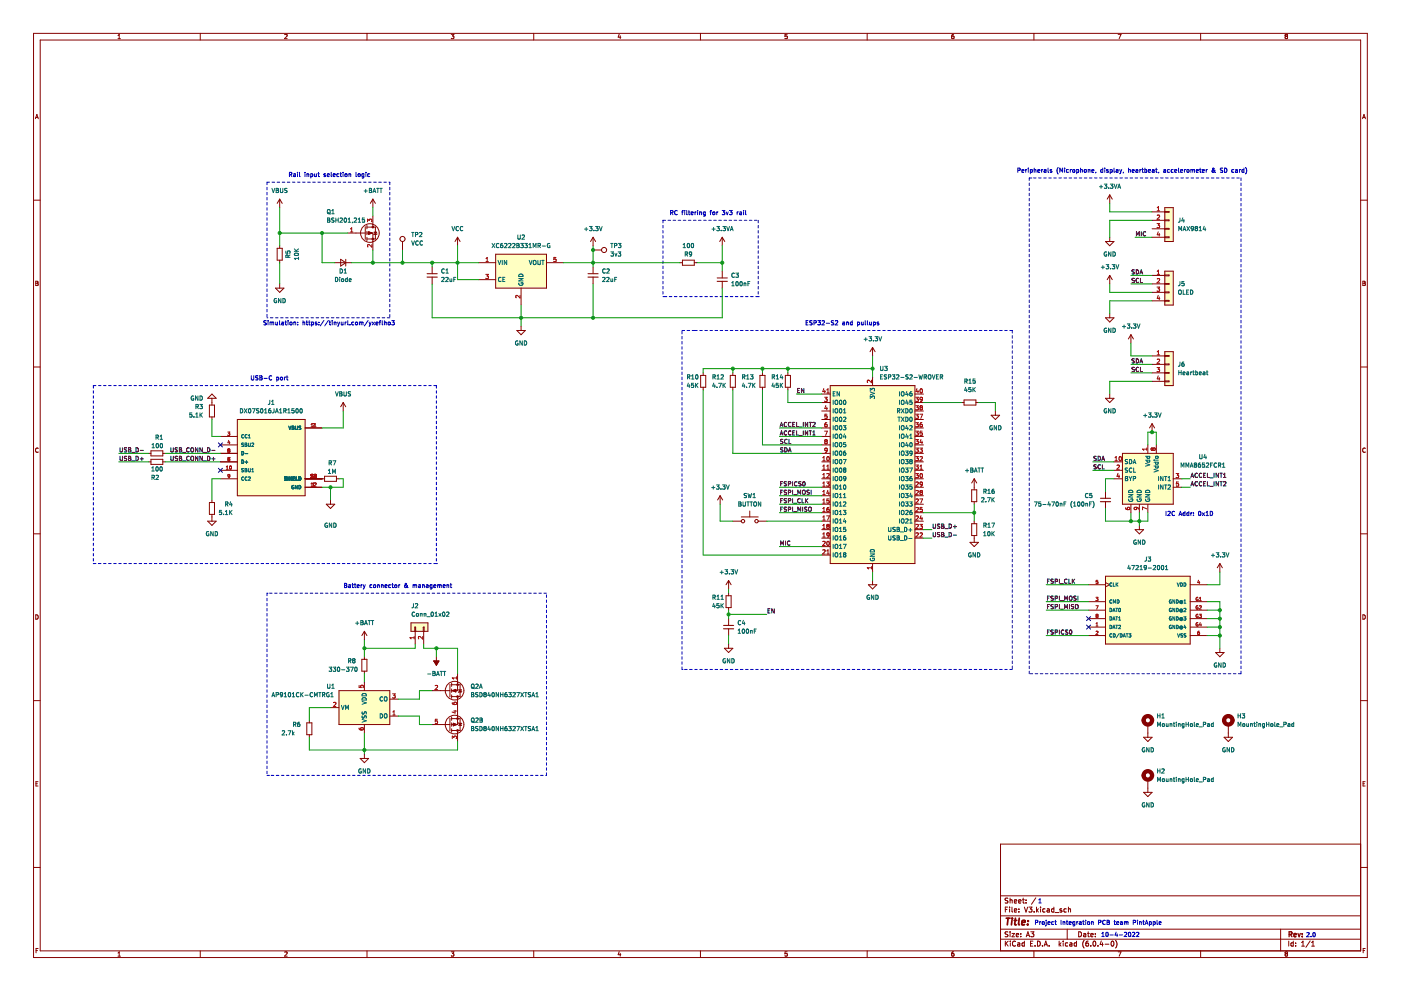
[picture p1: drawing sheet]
<svg xmlns="http://www.w3.org/2000/svg" width="420mm" height="297mm" viewBox="0 0 420 297" stroke-linecap="round" stroke-linejoin="round" font-family="sans-serif">
<path d="M.1 0h420.1v297h-420.1z" fill-rule="evenodd" fill="#fff" stroke="#fff" stroke-width=".3"/>
<g fill="none" stroke="#840000" stroke-width=".3">
<path d="M10.1 10h400v277h-400zM12.1 12h396v273h-396zM35.4 11.6h.7M35.4 10.7l.4-.4v1.3M60.1 10v2M85.4 10.4l.5-.1 .2 .4-.8 .9h.8M110.1 10v2M135.3 10.3h.8l-.4 .5 .4 .1v.6h-.8M160.1 10v2M185.7 10.2l-.3 1h.8M186 10.7v.9M210.1 10v2"/>
<path d="M235.4 10.8h.6l.1 .5-.2 .3-.5-.1M235.4 10.8v.1M236.1 10.3h-.7v.6M260.1 10v2M286 10.3l-.5 .3-.1 .7 .2 .3 .5-.1-.1-.7h-.4l-.2 .2M310.1 10v2M335.3 10.3h.9l-.6 1.3M360.1 10v2M385.4 10.5l.2-.2 .5 .2M385.4 10.6l.2 .2M385.4 10.5v.1M385.6 10.8l-.2 .3 .2 .5 .5-.3-.2-.5"/>
<path d="M385.6 10.8h.3M386.1 10.5v.1M386.1 10.6l-.2 .2M10.6 35.6l.5-1.3 .4 1.3M10.7 35.2h.7M408.6 35.6l.5-1.3 .4 1.3M408.7 35.2h.7M83.9 59.7v2.5M83.9 59.7l-.8 1.3M83.9 59.7l.7 1.3M111.8 59.7l-.7 1.3M111.8 59.7v2.5"/>
<path d="M111.8 59.7l.8 1.3M332.8 58.4v2.6M332.8 58.4l-.8 1.3M332.8 58.4l.8 1.3M10.1 60h2M83.1 74.4h1.5v3.6h-1.5zM83.9 73.7v.7M83.9 78v.7M100.4 78.7h5.1M102.2 77.7l1.5 1-1.5 1.1zM103.7 77.7v2.1M104.2 69.9h5.3"/>
<path d="M109.5 67.9v3.9M110 67.6v1M110 69.3v1.1M110 71.1v1M110 69.9h1.8v5M110 68.1h2.6v3.5h-2.6M110.6 69.5l1 .4-1 .3zM111.8 64.8v3.3M112.2 69.6h.8l-.4 .6zM113.1 70.1l-1 .3M120.7 72.4v2.5M137.2 71.1v2.6"/>
<path d="M137.2 71.1l-.7 1.3M137.2 71.1l.8 1.3M143.6 78.7h5.1M148.7 76.2h15.2v10.2h-15.2zM163.9 78.7h5.1M177.9 71.1v2.6M177.9 74.9h2.5M177.9 71.1l-.8 1.3M177.9 71.1l.7 1.3M203.9 78.7h.8M204.7 78h3.5v1.5h-3.5zM208.2 78.7h.8"/>
<path d="M216.6 71.1v2.6M216.6 71.1l-.8 1.3M216.6 71.1l.8 1.3M331.5 72.4h2.6l-1.3 1.3zM332.8 71.1v1.3M345.5 63.5h3.8M345.5 66h3.8M345.5 68.6h3.8M345.5 71.1h3.8M349.3 62.2h2.6v10.2h-2.6zM349.3 63.4h1.3v.2h-1.3M349.3 65.9h1.3v.3h-1.3"/>
<path d="M349.3 68.5h1.3v.2h-1.3M349.3 71h1.3v.2h-1.3M408.1 60h2M10.7 84.3l.7 .2-.2 .4 .3 .4-.3 .3h-.5zM10.7 84.9h.5M82.6 86.4h2.5l-1.2 1.2zM83.9 85.1v1.3M128.1 82h3M129.6 80v2M129.6 83.1v2M143.6 83.8h5.1M155 99.1h2.5l-1.2 1.2z"/>
<path d="M156.3 86.4v5M156.3 97.8v1.3M176.3 82h3.1M177.9 80v2M177.9 83.1v2M215.1 83.3h3M216.6 81.3v2M216.6 84.3v2.1M331.5 95.3h2.6l-1.3 1.2zM332.8 82.6l-.8 1.2M332.8 82.6v2.5M332.8 94v1.3"/>
<path d="M332.8 82.6l.8 1.2M345.5 82.6h3.8M345.5 85.1h3.8M345.5 87.6h3.8M345.5 90.2h3.8M349.3 85h1.3v.2h-1.3M349.3 81.3h2.6v10.1h-2.6zM349.3 90h1.3v.3h-1.3M349.3 82.4h1.3v.3h-1.3M349.3 87.5h1.3v.3h-1.3M408.7 84.3l.7 .2-.2 .4 .3 .4-.3 .3h-.5zM408.7 84.9h.5"/>
<path d="M10.1 110h2M63.6 119.4v2M63.6 118.1l1.2 1.3h-2.5zM210.1 112.5h1.5v3.6h-1.5zM210.9 111.8v.7M210.9 116.1v.7M219 112.5h1.5v3.6h-1.5zM219.8 111.8v.7M219.8 116.1v.7M227.9 112.5h1.5v3.6h-1.5zM228.7 111.8v.7M228.7 116.1v.7"/>
<path d="M235.5 112.5h1.5v3.6h-1.5zM236.3 111.8v.7M236.3 116.1v.7M246.4 118.1h2.6M249 115.6h25.4v53.3h-25.4zM261.7 104.1v2.6M261.7 113v2.6M261.7 104.1l-.8 1.3M261.7 104.1l.7 1.3M274.4 118.1h2.5M289.1 119.9h3.6v1.5h-3.6zM331.5 119.4h2.6l-1.3 1.3z"/>
<path d="M332.8 118.1v1.3M339.2 100.3l-.8 1.3M339.2 100.3v2.6M339.2 100.3l.7 1.3M345.5 106.7h3.8M345.5 109.2h3.8M345.5 111.8h3.8M345.5 114.3h3.8M349.3 105.4h2.6v10.2h-2.6zM349.3 106.6h1.3v.2h-1.3M349.3 109.1h1.3v.3h-1.3M349.3 111.6h1.3v.3h-1.3"/>
<path d="M349.3 114.2h1.3v.2h-1.3M408.1 110h2M11.5 134.4a.58 .58 0 0 0-.9 .5 .58 .58 0 0 0 .9 .6M44.5 138.4h.8M44.5 135.9h.8M45.3 135.1h3.5v1.6h-3.5zM45.3 137.7h3.5v1.5h-3.5zM48.8 138.4h.8M48.8 135.9h.8M62.8 121.4h1.5v3.6h-1.5zM63.6 125v.7M66.1 138.4h5.1"/>
<path d="M66.1 135.9h5.1M66.1 133.4h5.1M66.1 130.8h5.1M71.2 125.7h20.3v22.9h-20.3zM91.5 128.3h5.1M102.9 120.7l-.7 1.2M102.9 120.7v2.5M102.9 120.7l.8 1.2M246.4 138.4h2.6M246.4 135.9h2.6M246.4 120.7h2.6M246.4 133.4h2.6"/>
<path d="M246.4 130.8h2.6M246.4 128.3h2.6M246.4 125.7h2.6M246.4 123.2h2.6M274.4 138.4h2.5M274.4 135.9h2.5M274.4 120.7h2.5M274.4 133.4h2.5M274.4 130.8h2.5M274.4 128.3h2.5M274.4 125.7h2.5M274.4 123.2h2.5"/>
<path d="M288.4 120.7h.7M292.7 120.7h.7M297.2 124.5h2.6l-1.3 1.2zM298.5 123.2v1.3M334.1 138.4h2.5M336.6 135.9h15.3v15.2h-15.3zM344.2 133.4v2.5M345.5 127l-.8 1.3M345.5 127v2.5M345.5 127l.8 1.3M346.8 133.4v2.5M409.5 134.4a.58 .58 0 0 0-.9 .5 .58 .58 0 0 0 .9 .6"/>
<path d="M62.3 156.2h2.5l-1.2 1.3zM62.8 150.6h1.5v3.6h-1.5zM63.6 149.9v.7M63.6 154.2v2M66.1 141h5.1M66.1 143.5h5.1M91.5 143.5h5.8M91.5 146.1h5.1M97.3 142.8h3.6v1.5h-3.6zM97.9 151.1h2.5l-1.3 1.3zM99.1 149.9v1.2M100.9 143.5h.8"/>
<path d="M216 148.6l-.8 1.3M216 148.6v2.5M216 148.6l.7 1.3M219.8 156.2h2.5M222.3 154.9h5.1M224.9 153.2v1.7M227.4 156.2h2.5M246.4 141h2.6M246.4 143.5h2.6M246.4 146.1h2.6M246.4 148.6h2.6M246.4 151.1h2.6"/>
<path d="M246.4 153.7h2.6M246.4 156.2h2.6M246.4 158.8h2.6M274.4 141h2.5M274.4 143.5h2.5M274.4 146.1h2.5M274.4 148.6h2.5M274.4 151.1h2.5M274.4 153.7h2.5M274.4 156.2h2.5M274.4 158.8h2.5M291.4 146.8h1.5v3.6h-1.5z"/>
<path d="M291.4 157h1.5v3.5h-1.5zM292.2 143.5v3.3M292.2 150.4v.7M292.2 156.2v.8M292.2 143.5l-.8 1.3M292.2 143.5l.7 1.3M330 149.4h3.1M331.5 147.3v2.1M331.5 150.4v2M334.1 141h2.5M334.1 143.5h2.5M339.2 151.1v2.6"/>
<path d="M340.4 158.8h2.6l-1.3 1.2zM341.7 151.1v2.6M341.7 157.5v1.3M344.2 151.1v2.6M351.9 143.5h2.5M351.9 146.1h2.5M10.1 160h2M217.7 178.6h1.6v3.5h-1.6zM218.5 174v2.5M218.5 177.8v.8M218.5 174l-.8 1.3M218.5 174l.8 1.3"/>
<path d="M246.4 161.3h2.6M246.4 163.8h2.6M246.4 166.4h2.6M260.4 175.3h2.6l-1.3 1.2zM261.7 168.9v2.6M261.7 174v1.3M274.4 161.3h2.5M290.9 162.6h2.5l-1.2 1.2zM292.2 160.5v2.1M326.5 175.3h5M331.5 172.7h25.4v20.3h-25.4zM331.5 174.6l1.3 .7-1.3 .6"/>
<path d="M356.9 175.3h5.1M365.8 168.9v2.6M365.8 168.9l-.7 1.3M365.8 168.9l.8 1.3M408.1 160h2M10.7 184.3a.66 .66 0 0 1 .8 .6 .66 .66 0 0 1-.8 .7zM108.5 197.6h1.5v3.6h-1.5zM109.3 189.2v2.6M109.3 196.9v.7M109.3 189.2l-.8 1.3M109.3 189.2l.7 1.3M123.3 186.7h5v2.5h-5z"/>
<path d="M124.4 189.2v-1.2h.2v1.2M124.5 189.2v3.8M126.9 189.2v-1.2h.3v1.2M127.1 189.2v3.8M130.1 198.1h1.5l-.7 1.3zM130.9 196.9v2.5M217 187.5h3M217.2 194.3h2.6l-1.3 1.3zM218.5 182.1v.8M218.5 185.4v2.1M218.5 188.5v2M218.5 193v1.3"/>
<path d="M326.5 188h5M326.5 190.5h5M326.5 180.3h5M326.5 182.9h5M326.5 185.4h5M356.9 188h5.1M356.9 190.5h5.1M356.9 180.3h5.1M356.9 182.9h5.1M356.9 185.4h5.1M364.6 195.6h2.5l-1.3 1.3zM365.8 194.3v1.3"/>
<path d="M408.7 184.3a.66 .66 0 0 1 .8 .6 .66 .66 0 0 1-.8 .7zM10.1 210h2M92 216.7h1.5v3.5h-1.5zM92.8 215.9v.8M99.1 212.1h2.6M101.7 207h15.2v10.2h-15.2zM109.3 201.2v.7M109.3 204.5v2.5M109.3 217.2v2.5M116.9 214.6h2.5M116.9 209.6h2.5M129.6 207h5.3"/>
<path d="M129.6 217.2h5.3M134.9 205.1v3.8M134.9 215.3v3.8M135.4 204.7v1M135.4 206.5v1M135.4 208.3v1M135.4 214.9v1M135.4 216.7v1M135.4 218.4v1.1M135.4 205.2h2.6v3.6h-2.6M135.4 215.4h2.6v3.6h-2.6M135.7 207l1-.4v.8z"/>
<path d="M136 216.8l1 .4-1 .4zM137.2 201.9v5.1h-1.8M137.2 208.9v8.3h-1.8M137.2 219.1v3.2M137.5 216.7l1 .2M137.6 206.8h.8l-.4 .6zM138 216.8l.4 .6h-.8zM138.5 207.3l-1 .2M344.2 217.2v3.8M368.4 217.2v3.8M408.1 210h2M10.8 234.9h.4"/>
<path d="M11.4 234.3h-.6v1.3h.6M92.8 220.2v.8M108 227.3h2.6l-1.3 1.3zM109.3 226.1v1.2M343 221h2.5l-1.3 1.3zM343 237.5h2.5l-1.3 1.3zM344.2 233.7v3.8M367.1 221h2.5l-1.2 1.3zM408.8 234.9h.4M409.4 234.3h-.6v1.3h.6M408.1 253h-108v32M10.1 260h2"/>
<path d="M300.1 278.5h108M300.1 274.5h108M300.1 268.5h108M301.5 272.6h.5M302.2 271.9h-.7v1.5M302.3 279.4h-.8a.63 .63 0 0 0 .7 .8l-.1 .5h-.7M302.3 269.3h-.8a.63 .63 0 0 0 .7 .8l-.1 .5h-.7M302.8 271.9v.1M302.8 272.4v1M302.9 269.2v1.5M302.9 279.3v.1M302.9 279.8v1"/>
<path d="M302.9 269.8h.6l.1 .9M303.5 279.8h.8l-.8 1h.8M303.5 271.9v1.3l.2 .2M304.2 272.9l.7-.2-.1-.2-.4-.1-.2 .2 .1 .7h.5M304.2 270.2l.7-.2-.1-.2-.4-.1-.2 .2 .1 .7h.5M305.5 270.2l.7-.2-.1-.2-.4-.1-.2 .2 .1 .7h.5M305.6 273.3h.1M305.6 273.2v.1M305.6 272.5v.1M306.1 279.9v.1M306.6 269.7h.6M306.8 269.2v1.3l.4 .2"/>
<path d="M307.2 271.9l.5 1.5 .5-1.5M307.7 270.5v.2M307.7 269.8v.1M308.6 271.9h.9l-.5 .6 .4 .1v.6l-.8 .1M308.6 273.2v.1M309.1 279.3h1l-.5 .6 .4 .1v.6h-.9M310.1 273.2h.1M310.1 273.2v.1M310.6 269.1l-1.3 1.9M310.8 271.9v1.5M311 272.8l.4 .6M311.4 272.4l-.6 .6"/>
<path d="M312.1 271.9v.1M312.1 272.4v1M313.4 272.5l-.4-.1-.3 .3 .1 .6h.6M314.1 272.5h.5l.1 .9M314.7 272.7l-.7 .3 .2 .4 .5-.1M316.1 272.5l-.5-.1-.3 .3 .2 .6h.6M316.1 271.9v1.5M316.4 273.5h1.2M318.4 272.5l-.3-.1-.3 .2 .6 .4v.3h-.6M319.1 273.2l.1 .1M319.2 273.3h.6M319.8 272.5h-.7v.7"/>
<path d="M320.1 278.5v3M320.4 272.5h.6l.1 .9M320.4 271.9v1.5M323.5 279.3a.76 .76 0 0 1 .9 .7 .76 .76 0 0 1-.9 .8zM325 279.9h.6v.9M326.1 279.8h.6M326.3 279.3v1.3l.4 .2M328.5 279.9v.1M384.1 278.5v6.5M408.1 260h2M10.8 284.9h.4M11.4 284.3h-.6v1.3"/>
<path d="M35.4 285.7l.4-.4v1.3M35.4 286.6h.7M60.1 285v2M85.4 285.4l.5-.1 .2 .4-.8 .9h.8M110.1 285v2M135.3 285.3h.8l-.4 .5 .4 .1v.6h-.8M160.1 285v2M185.7 285.2l-.3 1h.8M186 285.7v.9M210.1 285v2M236.1 285.3h-.7v.6h.6l.1 .6h-.7M260.1 285v2"/>
<path d="M286 285.3l-.5 .3-.1 .8 .2 .2 .5-.1-.1-.6-.4-.1-.2 .2M300.1 281.5h108M301.5 282.1v1.5M301.7 282.7l.6 .9M302.3 282.1l-.8 .8M303 282.1v.1M303 282.6v1M304.6 282.2a.67 .67 0 0 0-1 .6 .67 .67 0 0 0 1 .6M304.8 280.3l.7-.2-.1-.2-.4-.1-.2 .2v.7h.6M305.2 282.7l.4-.1 .2 .2v.7l-.5 .1-.1-.5 .6-.2M306.1 280.6v.2M307.2 282.1v1.4h-.6v-.8h.6"/>
<path d="M307.8 280.8l.5-1.5 .5 1.5M307.9 280.4h.7M309.1 282.8h.5M309.8 282.1h-.7v1.5h.7M310.1 285v2M310.4 283.4v.2M311.1 282.1a.76 .76 0 0 1 .9 .7 .76 .76 0 0 1-.9 .8zM312.6 283.4v.2M313.1 283.6l.5-1.5 .5 1.5M313.3 283.2h.7M314.6 283.6h.1M314.7 283.5l-.1 .1"/>
<path d="M317.6 282.1v1.5M317.8 283l.4 .6M318.2 282.6l-.6 .6M318.8 282.1v.1M318.8 282.6v1M320.2 282.7l-.4-.1-.3 .3 .1 .6h.6M320.8 282.7l.5-.1 .2 .2v.7l-.5 .1-.2-.5 .7-.2M322.8 282.1v1.4h-.5l-.1-.8h.6M325.1 281.9a1.72 1.72 0 0 0 0 2.3M325.6 280.1l-.7 .3 .2 .4 .5-.1M326.3 282.1l-.6 .3-.1 .9 .3 .3 .5-.2-.1-.7h-.4l-.3 .2M327.1 280.3l.7-.2v-.2l-.5-.1-.2 .2 .1 .7h.6"/>
<path d="M327.1 283.4v.2M328 282.2l.1-.1a.73 .73 0 0 1 .6 .8 .73 .73 0 0 1-.7 .6l-.2-.5zM328.5 280.6v.2M329.3 283.4v.2M330.3 282l-.4 1.1h.9M330.6 282.6v1M331.4 283h1.2M333.3 282.2l.3-.1a.73 .73 0 0 1 .5 .8 .73 .73 0 0 1-.7 .6l-.2-.5zM334.6 281.9a1.72 1.72 0 0 1 0 2.3M335.3 285.3h.9l-.6 1.3M360.1 285v2M385.4 285.5v.1"/>
<path d="M385.4 285.5l.2-.2 .5 .2M385.4 285.6l.2 .3M385.6 285.9l-.2 .2 .2 .5 .5-.1v-.5M385.6 285.9h.3M385.9 285.9h.1M386 285.9l.1 .1M386.1 285.5v.1M386.1 285.6l-.2 .3M386.5 282.1v1.5M387.8 282.1v1.4h-.5l-.1-.8h.6M388.6 283.4v.2M388.6 282.7v.1"/>
<path d="M390.3 283.6h.9M390.3 282.5l.5-.4v1.5M392.9 282l-1.3 1.9M393.3 283.6h.9M393.3 282.5l.5-.4v1.5M408.8 284.9h.4M409.4 284.3h-.6v1.3"/>
<circle cx="110.9" cy="69.9" r="2.79"/>
<circle cx="120.7" cy="71.6" r=".76"/>
<circle cx="181.2" cy="74.9" r=".76"/>
<circle cx="222.8" cy="156.2" r=".51"/>
<circle cx="226.9" cy="156.2" r=".51"/>
<circle cx="136.3" cy="207" r="2.79"/>
<circle cx="136.3" cy="217.2" r="2.79"/>
</g>
<path d="M389.3 279.8l.3 1 .4-1M390.5 279.9v.1M386.6 280.1l.7-.1 .1-.6-.8-.1v1.5M387 280.1l.5 .7M388 280.3l.8-.2-.1-.2-.4-.1-.3 .2 .1 .7h.6M390.5 280.6v.2" fill="none" stroke="#840000" stroke-width=".39"/>
<path d="M301.8 275.2h1.1M302.3 275.2l-.2 2M303.5 275.9l-.2 1.3M303.6 275.2v.2M304.2 275.9h.7M304.5 275.2l-.2 1.7 .5 .3M305.7 275.2l-.2 1.7 .2 .3M306.5 276.5l.9-.1v-.4l-.6-.1-.3 .3v.9h.7M308.2 277v.2M308.3 276v.2" fill="none" stroke="#840000" stroke-width=".52"/>
<g fill="none" stroke="#006464" stroke-width=".3">
<path d="M81.6 56.5l.4 1.2 .4-1.2M82.8 56.5l.7 .2-.3 .4 .3 .4-.2 .2h-.5zM82.8 57.1h.4M84.1 56.5v1l.2 .2 .5-.2v-1M86 57.2h.1M86 57.2v.5h-.6M86.1 56.5h-.5l-.2 .2 .1 .3 .5 .2M109.2 57.2h1M109.7 56.8v.9M110.8 56.5l.6 .2-.2 .4 .3 .4-.3 .2h-.4zM110.8 57.1h.4M111.9 57.7l.4-1.2 .4 1.2"/>
<path d="M112 57.4h.6M112.9 56.5h.8M113.3 56.5v1.2M113.9 56.5h.7M114.3 56.5v1.2M329.7 56h1M330.2 55.5v1M331.2 55.2h.8l-.5 .5 .4 .1v.5h-.7M332.5 56.3v.2M333 55.2h.8l-.4 .5 .3 .1v.5h-.7M334.1 55.2l.5 1.3 .4-1.3M335.2 56.5l.4-1.3 .5 1.3"/>
<path d="M335.3 56.1h.7M85.7 75.3v.6h.6v-.6h.6v.6M86.4 77.1l-.1-.6h-.5l-.1 .6h1.3M87 76.4l-.6 .4M88.3 75.3h1.2M88.3 74.6l.7 .7M88.4 76a.61 .61 0 0 1 .7-.2 .61 .61 0 0 1 .4 .6 .62 .62 0 0 1-.7 .3 .62 .62 0 0 1-.5-.6zM89.4 76l.1 .1M89.5 77.1v.7M89.5 77.4h-1.2l.3 .4M89.5 74.6l-.7 .5M98.2 63l.3-.2 .5 .2-.2 1-.6-.1z"/>
<path d="M98.2 65.3l.7 .3-.2 .4 .3 .4-.3 .2h-.5zM98.2 66h.5M98.4 63.8l.7 .4M99.5 63.2l.4-.4v1.3M99.5 64.1h.7M100.2 65.4l-.7 .1a.53 .53 0 0 0 .6 .6l-.1 .5h-.6M100.7 66h.7M100.7 65.3v1.3M101.4 65.3v1.3M102 65.5l.5-.2 .2 .4-.8 .9h.8M103.3 65.5l.2-.2a.62 .62 0 0 1 .4 .7 .62 .62 0 0 1-.5 .6l-.2-.5zM104.4 66.6h.7"/>
<path d="M104.4 65.7l.4-.4v1.3M105.7 66.6l-.1 .2M106.2 65.5l.5-.2 .2 .4-.7 .9h.7M107.4 66.6h.8M107.4 65.7l.4-.4v1.3M109.3 65.3h-.6l-.1 .7 .6-.1 .1 .6h-.7M123.5 69.7h.7M123.5 72.2l.4 1.3 .4-1.3M123.8 69.7v1.2M124.6 70.3h.6l.1-.5-.7-.1v1.2M125.4 72.3a.56 .56 0 0 0-.7 .5 .56 .56 0 0 0 .7 .6M125.8 69.8l.5-.1 .2 .3-.8 .9h.8"/>
<path d="M126.7 72.3a.56 .56 0 0 0-.8 .5 .56 .56 0 0 0 .8 .6M135.5 67.9l.5 1.3 .4-1.3M137.5 68a.56 .56 0 0 0-.8 .5 .56 .56 0 0 0 .8 .5M138.8 68a.56 .56 0 0 0-.8 .5 .56 .56 0 0 0 .8 .5M147.6 73l.8 1.2M148.4 73l-.8 1.2M149.4 78l.4 1.3 .4-1.3M149.6 73.1a.56 .56 0 0 0-.8 .5 .56 .56 0 0 0 .8 .5M150.6 78v1.3M150.7 73l-.5 .3-.1 .7 .2 .2 .5-.1-.1-.6h-.4l-.2 .2M151.3 73.1l.5-.1 .2 .3-.7 .9h.7M152 78v1.3l-.8-1.3v1.3"/>
<path d="M152.5 73.1l.5-.1 .2 .3-.7 .9h.7M153.7 73.1l.5-.1 .3 .3-.8 .9h.8M155 73.6h.4M155.3 70.4v1.1l.2 .2 .5-.2v-1.1M155.5 73.5l-.1 .1M155.6 73.5l-.1-.5h-.5v1.2l.7-.1v-.3l-.3-.2M155.6 73.5h-.1M156.2 73h.7l-.4 .5 .4 .1v.5M156.2 74.1l.6 .1M156.6 70.5l.5-.1 .2 .4-.8 .9h.8M156.9 74.1l-.1 .1M157.4 73h.7l-.4 .5 .4 .1v.5h-.7"/>
<path d="M158.6 74.2h.8M158.6 73.3l.4-.3v1.2M158.7 78l.4 1.3 .5-1.3M159.9 74.2v-1.2l.4 .9 .4-.9v1.2M160 78.2l.2-.2 .5 .2-.1 1.1-.6-.2zM161.3 78v1.1l.3 .2 .4-.2v-1.1M161.4 73.6h.6v-.5l-.6-.1v1.2M161.7 73.6l.4 .6M162.5 78h.7M162.6 73.8h1M162.8 78v1.3M164.9 73a.58 .58 0 0 0-.8 .6 .58 .58 0 0 0 .8 .5v-.4h-.2"/>
<path d="M175.3 68.7h1M175.8 68.2v1M176.8 67.9h.8l-.5 .5 .4 .1v.5h-.7M178.2 69.1h.1M178.2 69.1l-.1 .1M178.6 67.9h.8l-.4 .5 .3 .1v.5h-.7M179.7 67.9l.5 1.3 .4-1.3M183.1 73h.8M183.2 75.5h.8l-.4 .5 .3 .1v.6h-.7M183.5 73v1.2M184.3 73.6h.6l.1-.5-.7-.1v1.2M184.4 75.9l.3 .9 .3-.9"/>
<path d="M185.4 75.5h.8l-.5 .5 .4 .1v.6h-.7M185.4 73h.8l-.4 .5 .4 .1v.5h-.8M204.9 74.2h.7M204.9 73.3l.3-.3v1.2M205.5 76.2l.6-.1 .1-.5-.7-.1v1.3M205.8 76.2l.4 .6M206.2 73.1l.2-.1a.62 .62 0 0 1 .4 .6 .62 .62 0 0 1-.5 .6l-.2-.4zM207.4 73.1l.2-.1a.62 .62 0 0 1 .4 .6 .62 .62 0 0 1-.5 .6l-.2-.4zM207.4 76.1l-.2 .2-.4-.1v-.6l.4-.1 .2 .2v.8l-.6 .3M213.5 68.7h1M214 68.2v1M215 67.9h.8l-.5 .5 .4 .1v.5h-.7"/>
<path d="M216.3 69v.2M216.8 67.9h.8l-.5 .5 .4 .1v.5h-.7M217.9 67.9l.5 1.3 .4-1.3M219 69.2l.4-1.3 .5 1.3M219.1 68.8h.6M330.8 79.6v1M331.7 79.3h.8l-.4 .5 .3 .1v.6h-.7M331.8 75.6a.58 .58 0 0 0-.7 .6 .58 .58 0 0 0 .8 .5v-.5h-.2M333.2 75.5v1.3l-.8-1.3v1.3M333.5 79.3h.8l-.4 .5 .4 .1v.6h-.8M333.8 75.5a.64 .64 0 0 1 .7 .6 .64 .64 0 0 1-.7 .7zM334.7 79.3l.4 1.3 .4-1.3"/>
<path d="M353.5 69.2v-1.3l.4 .9 .5-.9v1.3M353.9 65.3l-.1 1.1-.4 .2M354.7 65.3l-.3 .9h.8M354.8 69.2l.4-1.3 .4 1.3M354.9 68.8h.6M355 65.8v.8M355.9 67.9l.9 1.3M356.8 67.9l-.9 1.3M357.9 68.4l-.2 .3-.4-.1v-.6l.4-.1 .2 .2v.8l-.6 .3M358.4 68.2l.2 .2M358.4 68.1l.2-.2 .5 .2M358.4 68.1v.1"/>
<path d="M358.6 68.4l-.2 .3 .2 .5 .5-.3-.2-.5M358.6 68.4h.3M359.1 68.2l-.2 .2M359.1 68.1v.1M359.6 69.2h.7M359.6 68.2l.4-.3v1.3M361.1 67.8l-.3 .9h.8M361.4 68.3v.9M82.9 89.5a.58 .58 0 0 0-.7 .6 .58 .58 0 0 0 .8 .5v-.4h-.3M84.2 89.5v1.2l-.7-1.2v1.2M84.8 89.5a.64 .64 0 0 1 .8 .6 .64 .64 0 0 1-.8 .6zM100.6 83.1a.64 .64 0 0 1 .7 .7 .64 .64 0 0 1-.7 .6z"/>
<path d="M101.9 83.1v.1M101.9 83.6v.8M102 80.6a.64 .64 0 0 1 .7 .6 .64 .64 0 0 1-.7 .7zM102.5 83.7h.5v.6h-.5zM103.2 81.9h.7M103.2 80.9l.4-.3v1.3M104.2 83.6h-.4l-.2 .2 .1 .5h.5M104.2 83.1v1.3M104.7 84l.6-.1v-.3l-.6 .1 .1 .6h.5M132.5 83.3l.4-.2 .3 .4-.8 .9h.8M133.2 80.7a.56 .56 0 0 0-.7 .5 .56 .56 0 0 0 .7 .5M133.7 83.3l.5-.2 .2 .4-.8 .9h.8"/>
<path d="M133.7 81l.4-.4v1.3M133.7 81.9h.8M134.9 83.6l.1 .7h.5M135.5 83.6v.8M136.1 83.7h.4M136.7 83.1h-.6v1.3M150.3 83.2a.56 .56 0 0 0-.8 .6 .56 .56 0 0 0 .8 .5M150.8 83.7h.4M151.4 83.1h-.6v1.3h.6M155.6 83.5h1.2l-1.2 .7h1.2M155.6 84.8a.58 .58 0 0 0 .6 .7 .58 .58 0 0 0 .5-.7h-.4v.2M155.8 82.3a.66 .66 0 0 1 .7-.1 .66 .66 0 0 1 .3 .7h-1.2z"/>
<path d="M181.3 83.2l-.6 .1M181.3 83.2l.1 .1M181.4 83.3v.4l-.7 .7h.7M181.5 80.7a.56 .56 0 0 0-.8 .5 .56 .56 0 0 0 .8 .5M182 80.7l.5-.1 .2 .4-.8 .9h.8M182 83.2h.5M182 83.2l-.1 .1M182.5 83.2l.1 .1M182.6 83.3v.4l-.7 .7h.8M183.2 83.6l.1 .7h.4M183.7 83.6v.8M184.4 83.7h.4"/>
<path d="M185 83.1h-.6v1.3M219.5 85.7h.7M219.5 84.8l.3-.4v1.3M220.2 82a.56 .56 0 0 0-.7 .5 .56 .56 0 0 0 .7 .5M220.7 81.9h.8l-.5 .4 .4 .2v.5h-.7M220.8 84.5h.1a.55 .55 0 0 1 .5 .5 .55 .55 0 0 1-.6 .6zM221.2 84.5h.1M222 84.5h.1a.55 .55 0 0 1 .5 .5 .55 .55 0 0 1-.6 .6zM222.4 84.5h.1M223.1 84.9h.5l.1 .8M223.1 84.8v.9M224.3 85h.4"/>
<path d="M224.9 84.4h-.6v1.3M330.3 80.1h.9M331.8 98.4a.58 .58 0 0 0-.7 .6 .58 .58 0 0 0 .8 .5v-.4h-.2M333 80.5v.1M333.2 98.4v1.2l-.8-1.2v1.2M333.8 98.4a.64 .64 0 0 1 .7 .6 .64 .64 0 0 1-.7 .6zM336.6 97.9h1M337.1 97.4v1M338.1 97.1h.8l-.5 .5 .4 .1v.5h-.7M339.4 98.2v.2M339.9 97.1h.8l-.5 .5 .4 .1v.5h-.7M341 97.1l.5 1.3 .4-1.3"/>
<path d="M353.5 87.1l.3-.2 .4 .2-.1 1-.6-.1zM353.9 84.4l-.1 1.1-.4 .2M354.8 86.9v1.3h.6M355.1 84.4h-.6l-.1 .6 .6-.1 .1 .6h-.7M355.9 87.5h.4M356.5 86.9h-.6v1.3h.6M357 86.9a.64 .64 0 0 1 .7 .7 .64 .64 0 0 1-.7 .6zM58 118.7a.58 .58 0 0 0-.7 .6 .58 .58 0 0 0 .8 .5v-.4h-.2M59.4 118.7v1.3l-.8-1.3v1.3M60 118.7a.64 .64 0 0 1 .7 .6 .64 .64 0 0 1-.7 .7zM80.9 120v1l-.5 .2M100.6 117.4l.4 1.3 .4-1.3"/>
<path d="M101.9 117.4l.6 .3-.2 .3 .3 .4-.2 .3h-.5zM101.9 118h.4M103.1 117.4v1l.3 .3 .5-.3v-1M105.1 117.5h-.6a.53 .53 0 0 0 .6 .7l-.1 .4h-.6M155.3 102.2a.58 .58 0 0 0-.7 .6 .58 .58 0 0 0 .8 .5v-.4h-.3M156.6 102.2v1.2l-.7-1.2v1.2M157.2 102.2a.64 .64 0 0 1 .8 .6 .64 .64 0 0 1-.8 .6zM206.2 113l.6-.1 .1-.4-.7-.2v1.3M206.4 114.8l-.3 .9h.8M206.5 113l.4 .6M206.7 115.3v.8M207.4 113.6h.7"/>
<path d="M207.4 112.7l.4-.4v1.3M208 114.9h-.6l-.1 .6 .6-.1 .1 .6h-.7M208.6 114.9v1.2M208.7 112.5l.2-.2a.62 .62 0 0 1 .4 .7 .62 .62 0 0 1-.5 .5l-.2-.4zM208.8 115.4l.5 .7M209.2 113.5h-.1M209.3 114.9l-.7 .7M213.8 113l.6-.1 .1-.4-.7-.2v1.3M214 114.8l-.3 .9h.8M214.1 113l.4 .6M214.3 115.3v.8M215 113.6h.7"/>
<path d="M215 112.7l.4-.4v1.3M215 116v.1M215.5 114.9h.8l-.5 1.2M216.2 112.5l.5-.2 .3 .4-.8 .9h.8M216.8 114.9v1.2M217 115.4l.6 .7M217.6 114.9l-.8 .7M222.7 113l.6-.1 .1-.4-.7-.2v1.3M222.9 114.8l-.3 .9h.8M223 113l.4 .6M223.2 115.3v.8M223.8 116.1h.1"/>
<path d="M223.9 113.6h.7M223.9 112.7l.4-.4v1.3M223.9 116l-.1 .1M224.4 114.9h.8l-.5 1.2M225.1 113.5h.6M225.1 112.3h.7l-.4 .5 .3 .1M225.7 112.9h.1M225.7 114.9v1.2M225.8 112.9v.6M225.8 113.5h-.1M225.9 115.4l.5 .7M226.4 114.9l-.7 .7"/>
<path d="M231.6 113l.6-.1 .1-.4-.7-.2v1.3M231.8 114.8l-.3 .9h.8M231.9 113l.4 .6M232.1 115.3v.8M232.8 113.6h.7M232.8 112.7l.4-.4v1.3M233.4 114.9h-.6l-.1 .6 .6-.1 .1 .6h-.7M234 114.9v1.2M234.2 115.4l.5 .7M234.3 112.3l-.3 .9h.8M234.6 112.8v.8M234.7 114.9l-.7 .7"/>
<path d="M249.9 120v1.2M249.9 118h.4M250.5 117.4h-.6v1.3h.6M251.7 117.4v1.3l-.7-1.3v1.3M259.1 101.7h1M259.6 101.2v1M260.6 100.9h.8l-.4 .5 .3 .1v.6h-.7M261 117.2v-.8l.5 .4 .1-.3h.5v.7M261 119.5v-.8l.5 .4 .1-.3h.5v.7M261 117.5l1.3 .4-1.3 .4M261.9 102.1v.1M262.4 100.9h.8l-.4 .5 .3 .1v.6h-.7"/>
<path d="M263.6 100.9l.4 1.3 .4-1.3M264.1 109.8v1l.2 .3 .5-.3v-1M264.1 112.9h.4M264.7 112.3h-.6v1.3h.6M265.3 109.8h.8l-.4 .5 .3 .1v.5h-.7M265.9 112.4l-.7 .1a.53 .53 0 0 0 .6 .6v.4h-.6M266.4 113l.6-.1 .1-.4-.7-.2v1.3M267.6 112.3h.8l-.4 .5 .3 .1v.6h-.7M268.9 112.5l.4-.2 .3 .4-.8 .9h.8M269.7 117.4v1.3M269.7 120v1.2M270.1 113.1h1"/>
<path d="M270.4 117.6l.2-.2 .5 .2-.1 1-.6-.1zM271.9 119.9l-.3 .9h.8M271.9 117.4l-.3 .9h.8M272.2 117.8v.9M272.4 112.4l-.7 .1a.53 .53 0 0 0 .6 .6v.4h-.7M272.9 112.5l.4-.2 .3 .4-.8 .9h.8M273.4 117.4l-.5 .3-.1 .7 .3 .3 .4-.1-.1-.6-.3-.1-.3 .2M273.5 120h-.6l-.1 .6 .6-.1 .1 .6h-.7M274.1 113.1h1M275.6 112.3l.3 1.3 .2-.9 .3 .9 .3-1.3M277.5 113l.4 .6M277.8 112.9l-.7 .1"/>
<path d="M277.8 112.9v-.5l-.7-.1v1.3M277.8 112.9h.1M278.4 112.5l.3-.2 .4 .2-.1 1-.6-.1zM279.6 112.3l.4 1.3 .4-1.3M280.8 112.9h.5M281.4 112.3h-.6v1.3h.6M282 113l.6-.1 .1-.4-.7-.2v1.3M282.3 113l.4 .6M289.4 114.3l.6-.1v-.5l-.6-.1v1.3M289.6 116.1l-.3 .9h.8M289.7 114.3l.4 .6M289.9 116.6v.8"/>
<path d="M290.6 114l.3-.4v1.3M290.6 114.9h.7M291.2 116.1h-.6l-.1 .7 .6-.1 .1 .6h-.7M291.8 116.1v1.3M291.8 114.8h.1M291.8 114.8h.6M291.8 114.2h.1M291.8 114.2h.6M292 116.7l.5 .7M292.4 114.2h.1M292.4 114.8h.1M292.4 113.6h-.6v.6"/>
<path d="M292.4 114.2v.6M292.5 116.1l-.7 .8M353.5 111.1v1.2M353.5 111.7h.7M353.9 108.5l-.1 1.1-.4 .2M354.2 111.1v1.2M354.8 111.9l.6-.1-.1-.2-.5 .1v.6h.5M355 108.5l-.5 .3-.1 .8 .3 .2 .4-.1-.1-.6-.3-.1-.3 .3M355.9 111.6l.6 .1v.6h-.5l-.1-.4 .6-.1M357.1 111.5v.8M357.4 111.5l-.3 .2M357.7 111.5h.5"/>
<path d="M357.9 111.1v1.1l.3 .1M358.6 111.1v1.2h.5v-.7h-.5M359.7 111.9l.6-.1-.1-.2-.5 .1v.6h.5M360.8 111.6l.6 .1v.6h-.5l-.1-.4 .6-.1M361.8 111.5h.5M362 111.1v1.1l.3 .1M45.6 134.2h.7M45.6 133.3l.4-.4v1.3M46.8 131.1l.6-.1 .1-.5-.7-.1v1.3M46.9 133.1l.2-.2a.62 .62 0 0 1 .5 .7 .62 .62 0 0 1-.6 .6l-.2-.5zM47.1 131.1l.4 .6M48 131.7h.7"/>
<path d="M48 130.8l.4-.4v1.3M48.1 133.1l.2-.2a.62 .62 0 0 1 .4 .7 .62 .62 0 0 1-.5 .6l-.2-.5zM48.6 134.1v.1M57.6 123.8h-.7v.6l.6-.1 .1 .6h-.7M58.2 124.9v.1M58.7 125h.7M58.7 124.1l.4-.3v1.2M58.8 121.9l.6-.1v-.5l-.6-.1v1.3M59.1 121.9l.4 .6M59.9 121.2h.8l-.4 .5 .3 .1v.6h-.7M60 123.8v1.2M60.2 124.3l.5 .7"/>
<path d="M60.7 123.8l-.7 .7M72.1 122.5a.64 .64 0 0 1 .7 .6 .64 .64 0 0 1-.7 .7zM72.5 135.3a.51 .51 0 0 1 .6 .5 .51 .51 0 0 1-.6 .6zM72.5 137.9a.51 .51 0 0 1 .6 .5 .51 .51 0 0 1-.6 .5zM73 132.8l-.5 .2 .5 .4v.3l-.5 .1M73.1 130.4a.45 .45 0 0 0-.6 .4 .45 .45 0 0 0 .6 .4M73.2 122.5l.9 1.3M73.5 132.8l.5 .2-.2 .3 .3 .3-.2 .2h-.4zM73.5 133.3h.3M73.5 136h.8M73.5 138.5h.8M73.9 138.1v.8"/>
<path d="M74.1 122.5l-.9 1.3M74.1 130.4a.46 .46 0 0 0-.6 .4 .46 .46 0 0 0 .6 .4M74.1 131.2h.1M74.5 132.8v.8l.2 .2 .4-.2v-.8M74.5 131.3h.6M74.5 130.5l.3-.2v1M74.6 122.6l.2-.1a.62 .62 0 0 1 .5 .7 .62 .62 0 0 1-.6 .5l-.2-.4zM75.5 132.9l.4-.1 .2 .3-.6 .7h.6M75.7 122.5h.8l-.5 1.3M77.7 122.6h-.7a.53 .53 0 0 0 .6 .7l-.1 .4h-.6M78.3 122.6l.1-.1a.62 .62 0 0 1 .5 .7 .62 .62 0 0 1-.6 .5l-.2-.4zM79.3 123.8h.8"/>
<path d="M79.3 122.9l.4-.4v1.3M81.2 122.5l-.6 .3v.7l.2 .3 .4-.2v-.6h-.4l-.2 .2M81.5 121.2h.7M81.5 120.3l.3-.3v1.2M82.2 122.5l-.1 1.1-.4 .2M82.6 123.8l.4-1.3 .5 1.3M82.7 123.4h.6M83.8 123.8h.7M83.8 122.9l.4-.4v1.3M85.1 123.2l.6-.1 .1-.5-.7-.1v1.3M85.4 123.2l.4 .6M86.3 123.8h.7"/>
<path d="M86.3 122.9l.4-.4v1.3M86.6 127.7l.3 1 .4-1M87.6 127.7l.5 .2-.2 .3 .3 .3-.2 .2h-.4zM87.6 128.2h.3M88.2 122.5h-.6l-.1 .6 .6-.1 .1 .6h-.7M88.6 127.7l.1 .9M88.7 128.6v.1M88.8 122.6h.1a.55 .55 0 0 1 .6 .5 .55 .55 0 0 1-.7 .5zM89.2 127.7v.8l-.5 .2M89.3 122.6h.1M90 122.6l.2-.1a.62 .62 0 0 1 .5 .7 .62 .62 0 0 1-.6 .5l-.2-.4zM90.2 127.8h-.5v.3l.5 .4-.6 .2"/>
<path d="M98.7 138.8l.6-.1 .1-.5-.7-.1v1.3M99 138.8l.4 .6M99.9 138.1h.8l-.5 1.3M249.9 122.5v1.3M249.9 125v1.3M249.9 127.6v1.2M249.9 130.1v1.3M249.9 132.7v1.2M249.9 135.2v1.3M249.9 137.7v1.3M250.5 122.7l.2-.2 .5 .2-.1 1-.6-.1zM250.5 137.9l.2-.2 .5 .2-.1 1-.6-.1z"/>
<path d="M250.5 120.1l.2-.1 .5 .1-.1 1.1-.6-.2zM250.5 125.2l.2-.2 .5 .2-.1 1-.6-.1zM250.5 127.8l.2-.2 .5 .2-.1 1-.6-.1zM250.5 130.3l.2-.2 .5 .2-.1 1-.6-.1zM250.5 132.8l.2-.1 .5 .1-.1 1.1-.6-.2zM250.5 135.4l.2-.2 .5 .2-.1 1-.6-.1zM251.9 137.9l.1-.2a.62 .62 0 0 1 .5 .7 .62 .62 0 0 1-.6 .5l-.2-.4zM251.9 120.1l.1-.1a.62 .62 0 0 1 .5 .6 .62 .62 0 0 1-.6 .6l-.2-.5zM251.9 122.6l.1-.1a.62 .62 0 0 1 .5 .7 .62 .62 0 0 1-.6 .5l-.2-.4zM251.9 125.2l.1-.2a.62 .62 0 0 1 .5 .7 .62 .62 0 0 1-.6 .5l-.2-.4zM251.9 127.7l.1-.1a.62 .62 0 0 1 .5 .6 .62 .62 0 0 1-.6 .6l-.2-.4zM251.9 130.2l.1-.1a.62 .62 0 0 1 .5 .7 .62 .62 0 0 1-.6 .5l-.2-.4z"/>
<path d="M251.9 132.8l.1-.1a.62 .62 0 0 1 .5 .6 .62 .62 0 0 1-.6 .6l-.2-.5zM251.9 135.3l.1-.1a.62 .62 0 0 1 .5 .7 .62 .62 0 0 1-.6 .5l-.2-.4zM252.9 137.7h.8l-.5 1.3M252.9 127.6h.8l-.4 .5 .3 .1v.5h-.7M253 125.2l.4-.2 .3 .4-.8 .9h.8M253 122.9l.3-.4v1.3M253 123.8h.7M253 135.8v.1M253 136.3l.1 .1M253.1 135.7h.3l.3 .2-.1 .5h-.5M253.1 120.1l.2-.1a.62 .62 0 0 1 .4 .6 .62 .62 0 0 1-.6 .6l-.1-.5zM253.1 135.7l-.1 .1"/>
<path d="M253.3 130.1l-.3 .9h.7M253.6 135.2l-.6 .3v.8M253.6 130.5v.9M253.6 132.7h-.6v.6l.6-.1v.6h-.6M269.1 123.2l.6-.1 .1-.5-.7-.1v1.3M269.3 125h.7M269.4 123.2l.5 .6M269.6 125v1.3M269.7 127.6v1.2M269.7 130.1v1.3M269.7 132.7v1.2M269.7 135.2v1.3"/>
<path d="M269.7 137.7v1.3M270.3 125l.8 1.3M270.3 122.5l.8 1.3M270.4 130.3l.2-.2 .5 .2-.1 1-.6-.1zM270.4 137.9l.2-.2 .5 .2-.1 1-.6-.1zM270.4 132.8l.2-.1 .5 .1-.1 1.1-.6-.2zM270.4 120.1l.2-.1 .5 .1-.1 1.1-.6-.2zM270.4 127.8l.2-.2 .5 .2-.1 1-.6-.1zM270.4 135.4l.2-.2 .5 .2-.1 1-.6-.1zM271.1 125l-.8 1.3M271.1 122.5l-.8 1.3M271.6 135.2h.7l-.4 .5 .4 .1v.5h-.7"/>
<path d="M271.6 137.7h.7l-.4 .5 .4 .1v.6h-.7M271.6 122.5a.64 .64 0 0 1 .8 .6 .64 .64 0 0 1-.8 .7zM271.6 125a.64 .64 0 0 1 .8 .7 .64 .64 0 0 1-.8 .6zM271.9 132.6l-.3 .9h.8M271.9 130.1l-.3 .9h.8M271.9 127.5l-.3 .9h.8M272.2 120.4v.8M272.2 128v.8M272.2 130.5v.9M272.2 133.1v.8M272.8 130.5l.4-.4v1.3M272.8 127.7l.5-.1 .3 .3-.8 .9h.8"/>
<path d="M272.8 131.4h.8M273 125.2l.1-.2a.62 .62 0 0 1 .5 .7 .62 .62 0 0 1-.6 .5l-.2-.4zM273 132.8l.1-.1a.62 .62 0 0 1 .5 .6 .62 .62 0 0 1-.6 .6l-.2-.5zM273 122.6l.1-.1a.62 .62 0 0 1 .5 .7 .62 .62 0 0 1-.6 .5l-.2-.4zM273 125.1v.1M273 122.6h.1M273.1 138.3l-.3-.3 .3-.3 .5 .3-.3 .3M273.1 138.3l-.3 .2 .3 .5 .5-.2-.3-.5M273.1 138.3h.2M273.6 135.7l-.3 .3-.3-.1-.1-.6 .4-.1 .3 .2-.1 .8-.5 .3M297.5 127.6a.58 .58 0 0 0-.7 .6 .58 .58 0 0 0 .8 .5v-.4h-.2M298.9 127.6v1.2l-.7-1.2v1.2"/>
<path d="M299.5 127.6a.64 .64 0 0 1 .7 .6 .64 .64 0 0 1-.7 .6zM331.8 122.6a.58 .58 0 0 0-.7 .5 .58 .58 0 0 0 .8 .5v-.4h-.2M333.2 122.5v1.3l-.8-1.3v1.3M333.8 122.5a.64 .64 0 0 1 .7 .6 .64 .64 0 0 1-.7 .7zM337.5 138.2l.1 .1M337.6 138.3l.4 .2 .2 .3-.3 .2-.5-.1M338.2 137.8h-.6l-.1 .4M338.7 137.7a.64 .64 0 0 1 .7 .7 .64 .64 0 0 1-.7 .6zM339.8 139l.4-1.3 .4 1.3M339.9 138.6h.6M343 124.6h.9M343.5 124.1v.9"/>
<path d="M343.5 138.9l1.3 .4-1.3 .4M343.5 137.9h1.3M343.5 136.8h1.3M344 137.9v.4l.2 .2 .6-.1v-.5M344 136.8v.3l.2 .3 .6-.1v-.5M344.4 123.8h.8l-.4 .5 .3 .1v.5h-.7M345.7 124.9v.1M346.1 137.9h.1M346.1 138.5h1.3M346.1 139.7h1.3M346.2 123.8h.8l-.4 .5 .4 .1v.5h-.8M346.5 137.9h.9"/>
<path d="M346.6 139.7l-.1 .3 .2 .3 .6-.1v-.5M346.6 138.5l-.1 .4 .2 .2 .6-.1v-.5M346.6 136.8l.5-.1 .3 .4-.7 .3-.2-.3zM347.4 123.8l.4 1.2 .4-1.2M357.1 139.7h.6M358.4 139.3l-.3-.2 .3-.3 .5 .2-.3 .3M358.4 139.3l-.3 .3 .3 .4 .5-.2-.3-.5M358.4 139.3h.2M359.8 136.2v1.1l.2 .2 .5-.2v-1.1M360 138.8l-.6 .3v.7l.2 .2 .4-.1v-.6h-.4l-.2 .2M361.2 138.8h-.6v.6l.6-.1v.6h-.6M361.4 136.2l-.3 .9h.7"/>
<path d="M361.7 136.7v.8M361.8 138.9l.5-.1 .2 .3-.8 .9h.8M363 139.4h.5M363.7 138.8h-.7v1.2M364.9 138.9a.56 .56 0 0 0-.8 .5 .56 .56 0 0 0 .8 .5M365.4 139.4h.6l.1-.5-.7-.1v1.2M365.7 139.4l.4 .6M366.6 139.1l.4-.3v1.2M45.5 141.2h.7M45.5 140.3l.4-.4v1.3M45.6 143.1h.6v-.5l-.6-.2v1.3M45.9 143.1l.4 .6"/>
<path d="M46.8 142.6l.5-.2 .2 .4-.8 .9h.8M46.9 140l.1-.1a.62 .62 0 0 1 .5 .7 .62 .62 0 0 1-.6 .5l-.2-.4zM48.1 140l.1-.1a.62 .62 0 0 1 .5 .7 .62 .62 0 0 1-.6 .5l-.2-.4zM62.6 159.4a.58 .58 0 0 0-.7 .6 .58 .58 0 0 0 .8 .5v-.4h-.3M63.9 159.3v1.3l-.7-1.3v1.3M64.5 159.3a.64 .64 0 0 1 .8 .7 .64 .64 0 0 1-.8 .6zM66.4 153h-.6v.6l.6-.1v.6h-.6M67 154.1v.1M67.6 154.2h.7M67.6 153.3l.4-.3v1.2M67.7 151.1l.6-.1v-.4l-.6-.2v1.3M68 151.1l.4 .6"/>
<path d="M68.9 153v1.2M69 153.5l.6 .7M69.2 150.4l-.3 .9h.7M69.5 150.9v.8M69.6 153l-.7 .7M73 140.5l-.5 .1 .5 .4v.3l-.5 .1M73.1 143.1a.45 .45 0 0 0-.6 .4 .45 .45 0 0 0 .6 .4M73.5 140.4l.5 .2-.2 .3 .3 .3-.2 .2h-.4zM73.5 140.9h.3M74.1 143.1a.45 .45 0 0 0-.6 .4 .45 .45 0 0 0 .6 .4M74.5 140.4v.8l.2 .2 .4-.2v-.8M74.5 143.1l.4-.1 .2 .2-.7 .8h.7"/>
<path d="M75.5 141.4h.6M75.5 140.7l.3-.3v1M85.9 143l-.5 .1v.2l.5 .5-.6 .1M86.3 143v1M86.3 143.4h.6M86.9 143v1M87.4 143v1M87.9 143.4h.3M88.1 145.5a.46 .46 0 0 0-.6 .5 .46 .46 0 0 0 .6 .4v-.3h-.2M88.4 143h-.5v1h.5M88.8 143v1h.5M89.1 145.5v1l-.5-1v1"/>
<path d="M89.6 145.5a.51 .51 0 0 1 .6 .5 .51 .51 0 0 1-.6 .5zM89.6 143a.51 .51 0 0 1 .6 .5 .51 .51 0 0 1-.6 .5zM98.2 156.8a.58 .58 0 0 0-.8 .6 .58 .58 0 0 0 .8 .5v-.4h-.2M98.5 141.9h.7M98.5 141l.3-.4v1.3M99.5 156.8v1.3l-.7-1.3v1.3M99.7 141.9v-1.3l.5 1 .4-1v1.3M100.1 156.8a.64 .64 0 0 1 .7 .6 .64 .64 0 0 1-.7 .7zM213.4 146.1h1M213.9 145.7v.9M214.9 145.4h.8l-.5 .4 .4 .2v.5h-.7M216.2 146.5v.1"/>
<path d="M216.7 145.4h.8l-.4 .4 .3 .2v.5h-.7M217.8 145.4l.5 1.2 .4-1.2M221.6 150.4l.6 .3-.2 .3 .3 .5-.3 .2h-.4zM221.6 151h.4M222.8 150.4v1.1l.3 .2 .5-.2v-1.1M223.9 148h-.7a.53 .53 0 0 0 .6 .7v.4h-.6M224 150.4h.7M224.3 147.9l.3 1.3 .3-.9 .2 .9 .3-1.3M224.3 150.4v1.3M224.9 150.4h.8M225.3 150.4v1.3M225.8 149.2h.7"/>
<path d="M225.8 148.3l.4-.4v1.3M226.1 150.6l.2-.2 .5 .2-.1 1-.6-.1zM228.1 150.4v1.3l-.7-1.3v1.3M249.9 140.3v1.2M249.9 142.8v1.3M249.9 145.4v1.2M249.9 147.9v1.3M249.9 150.4v1.3M249.9 153v1.2M249.9 155.5v1.3M249.9 158.1v1.2M250.5 155.7l.2-.2 .5 .2-.1 1-.6-.1z"/>
<path d="M250.5 158.2l.2-.1 .5 .1-.1 1.1-.6-.2zM250.5 145.5l.2-.1 .5 .1-.1 1.1-.6-.2zM250.5 148.1l.2-.2 .5 .2-.1 1-.6-.1zM250.5 150.6l.2-.2 .5 .2-.1 1-.6-.1zM250.5 140.5l.2-.2 .5 .2-.1 1-.6-.1zM250.5 143l.2-.2 .5 .2-.1 1-.6-.1zM250.5 153.2l.2-.2 .5 .2-.1 1-.6-.1zM251.7 156.8h.8M251.7 159.3h.8M251.7 146.6h.8M251.7 149.2h.8M251.7 145.7l.4-.3v1.2"/>
<path d="M251.7 148.3l.4-.4v1.3M251.7 150.8l.4-.4v1.3M251.7 153.3l.4-.3v1.2M251.7 155.9l.4-.4v1.3M251.7 158.4l.4-.3v1.2M251.7 151.7h.8M251.7 154.2h.8M251.9 140.4l.1-.1a.62 .62 0 0 1 .5 .6 .62 .62 0 0 1-.6 .6l-.2-.4zM251.9 142.9l.1-.1a.62 .62 0 0 1 .5 .7 .62 .62 0 0 1-.6 .5l-.2-.4zM252.9 153h.8l-.4 .5 .3 .1v.5h-.7M253 149.2h.7M253 150.6l.4-.2 .3 .4-.8 .9h.8"/>
<path d="M253 148.3l.3-.4v1.3M253 140.7v-.3l.4-.1 .3 .2-.3 .3M253 140.7l.1 .1M253.1 145.5l.2-.1a.62 .62 0 0 1 .4 .6 .62 .62 0 0 1-.6 .6l-.1-.5zM253.1 140.8h.1M253.2 140.8l-.2 .3 .2 .4 .5-.2-.3-.5M253.2 140.8h.2M253.3 155.5l-.3 .9h.7M253.6 155.9v.9M253.6 158.1h-.6v.6l.6-.1v.6h-.6M253.7 143.4l-.3 .2-.3-.1-.1-.6 .4-.1 .3 .3-.1 .7-.5 .3M266.5 158.1v1l.2 .2 .5-.2v-1"/>
<path d="M268.5 158.1l-.7 .1a.53 .53 0 0 0 .6 .6v.5h-.6M269 158.1l.7 .2-.3 .4 .3 .4-.2 .2h-.5zM269 158.7h.4M269.7 140.3v1.2M269.7 142.8v1.3M269.7 145.4v1.2M269.7 147.9v1.3M269.7 150.4v1.3M269.7 153v1.2M269.7 155.5v1.3M270 159.4h1M270.4 155.7l.2-.2 .5 .2-.1 1-.6-.1z"/>
<path d="M270.4 145.5l.2-.1 .5 .1-.1 1.1-.6-.2zM270.4 148.1l.2-.2 .5 .2-.1 1-.6-.1zM270.4 150.6l.2-.2 .5 .2-.1 1-.6-.1zM270.4 140.5l.2-.2 .5 .2-.1 1-.6-.1zM270.4 143l.2-.2 .5 .2-.1 1-.6-.1zM270.4 153.2l.2-.2 .5 .2-.1 1-.6-.1zM271.3 158.1a.64 .64 0 0 1 .7 .6 .64 .64 0 0 1-.7 .6zM271.6 147.9h.7l-.4 .5 .4 .1v.5h-.7M271.6 140.3h.7l-.4 .5 .4 .1v.5h-.7M271.6 145.4h.7l-.4 .4 .4 .2v.5h-.7M271.6 150.4h.7l-.4 .5 .4 .1v.6h-.7M271.6 142.8h.7l-.4 .5 .4 .1v.6h-.7"/>
<path d="M271.6 155.6l.5-.1 .2 .4-.7 .9h.7M271.6 153.1l.5-.1 .2 .3-.7 .9h.7M272.5 158.8h1M272.8 150.4h.8l-.5 .5 .4 .1v.6h-.7M272.8 140.3h.8l-.5 1.2M272.8 156.8h.8M272.8 155.9l.4-.4v1.3M273 158.4v.9M273.1 147.8l-.3 .9h.8M273.4 142.8l-.5 .3-.1 .7 .3 .3 .4-.1-.1-.6-.3-.1-.3 .2M273.4 153l-.5 .3-.1 .7 .3 .2 .4-.1-.1-.6h-.3l-.3 .2M273.4 148.3v.9"/>
<path d="M273.5 145.4h-.6l-.1 .6 .6-.1 .1 .6h-.7M289.5 141.1h1M290 140.6v.9M291.1 140.3l.7 .2-.3 .4 .3 .4-.2 .2h-.5zM291.1 140.9h.4M292.2 141.5l.4-1.2 .4 1.2M292.3 141.2h.6M293.3 140.3h.7M293.6 140.3v1.2M294.3 140.3h.7M294.4 149.3l.5-.1 .2 .3-.8 .9h.8M294.6 140.3v1.2"/>
<path d="M295 159.7l.4-.4v1.3M295 147.3l.7-.1v-.5l-.7-.1v1.3M295 157.5l.7-.1v-.5l-.7-.1v1.3M295.4 157.5l.4 .6M295.4 147.3l.4 .6M295.7 150.3v.1M296.1 149.2h.9l-.6 1.2M296.3 158.1h.7M296.3 147l.3-.4v1.3M296.3 157.2l.3-.4v1.3M296.3 147.9h.7M296.3 159.4l.2-.1a.62 .62 0 0 1 .5 .7 .62 .62 0 0 1-.6 .5l-.2-.4z"/>
<path d="M297.4 156.8h.9l-.6 1.3M297.5 149.2v1.2M297.5 159.3v1.3M297.7 159.9l.5 .7M297.7 149.7l.5 .7M298.1 146.6l-.6 .3v.8l.2 .2 .4-.1v-.6l-.4-.1-.2 .3M298.2 159.3l-.7 .8M298.2 149.2l-.7 .7M310.2 150.4h.9l-.6 1.3M312.1 150.4h-.6v.6h.6v.6h-.6M312.7 151.2h1M314.6 150.4l-.3 .9h.7"/>
<path d="M314.9 150.9v.8M315.4 150.4h.9l-.6 1.3M316.8 150.6l.2-.2a.62 .62 0 0 1 .4 .7 .62 .62 0 0 1-.5 .5l-.2-.4zM317.9 151l.5-.1 .1 .8M317.9 150.9v.8M319.1 151h.4M319.7 150.4h-.6v1.3M321.5 150.3a1.46 1.46 0 0 0 0 1.9M321.9 151.7h.8M321.9 150.8l.4-.4v1.3M323.3 150.6l.2-.2a.62 .62 0 0 1 .4 .7 .62 .62 0 0 1-.6 .5l-.2-.4zM324.5 150.6l.2-.2a.62 .62 0 0 1 .4 .7 .62 .62 0 0 1-.6 .5l-.1-.4z"/>
<path d="M325.6 151l.5-.1 .1 .8M325.6 150.9v.8M326.3 148a.56 .56 0 0 0-.8 .5 .56 .56 0 0 0 .8 .5M326.8 151h.4M327.4 150.4h-.6v1.3M327.4 147.9h-.6v.6l.6-.1v.6h-.6M327.7 150.3a1.46 1.46 0 0 1 0 1.9M337.5 142.8l.7 .3-.3 .3 .3 .4-.2 .3h-.5zM337.5 143.4h.4M338.2 140.3l-.7 .1a.53 .53 0 0 0 .6 .7l-.1 .4h-.6M338.5 148.3h1.2l-1.2 .7h1.2M338.5 149.6a.58 .58 0 0 0 .6 .7 .58 .58 0 0 0 .5-.8h-.4v.3"/>
<path d="M338.6 142.8l.4 .7M338.6 147a.66 .66 0 0 1 .8 0 .66 .66 0 0 1 .3 .6h-1.2zM339 143.5v.6M339.4 140.4a.56 .56 0 0 0-.8 .5 .56 .56 0 0 0 .8 .5M339.4 142.8l-.4 .7M339.9 143.5l.6-.1v-.5l-.6-.1v1.3M340 140.3v1.2h.6M341 148.3h1.3l-1.3 .7h1.3M341.1 149.6a.58 .58 0 0 0 .5 .7 .58 .58 0 0 0 .6-.8h-.5v.3M341.2 147a.66 .66 0 0 1 .7 0 .66 .66 0 0 1 .4 .6h-1.3zM343.5 148.3h1.3l-1.3 .7h1.3M343.6 149.6a.58 .58 0 0 0 .6 .7 .58 .58 0 0 0 .5-.8h-.4v.3"/>
<path d="M343.7 147a.66 .66 0 0 1 .8 0 .66 .66 0 0 1 .3 .6h-1.3zM346.1 140.7l1.3 .4-1.3 .4M347.5 142.8v1.3M347.5 145.4v1.2M348.8 142.8v1.3l-.7-1.3v1.3M348.8 145.4v1.2l-.7-1.2v1.2M349.2 142.8h.7M349.2 145.4h.7M349.6 142.8v1.3M349.6 145.4v1.2M350.3 145.5l.5-.1 .2 .3-.8 .9h.8M350.3 144.1h.7"/>
<path d="M350.3 143.2l.4-.4v1.3M354.2 140v-1.2l.4 .9 .5-.9v1.2M355.7 140v-1.2l.4 .9 .4-.9v1.2M356.9 140l.5-1.2 .4 1.2M366.6 140h.7M213.8 179h.6l.1-.5-.7-.1v1.2M214.1 179l.4 .6M215 178.7l.4-.3v1.2M215 179.6h.7M216 171.5h.9M216.2 178.7l.4-.3v1.2M216.2 179.6h.8"/>
<path d="M216.4 171.1v.9M217.4 170.8h.8l-.4 .4 .3 .2v.5h-.7M218.8 172h.1M218.8 172h-.1M219.2 170.8h.8l-.4 .4 .4 .2v.5h-.8M220.4 170.8l.4 1.2 .4-1.2M249.9 160.6v1.3M249.9 163.1v1.3M249.9 165.7v1.2M250.5 163.3l.2-.2 .5 .2-.1 1-.6-.1zM250.5 165.9l.2-.2 .5 .2-.1 1-.6-.1zM250.6 160.7l.6 .1 .1 .6-.3 .5-.5-.2z"/>
<path d="M251.7 161l.4-.4v1.3M251.7 163.5l.4-.4v1.3M251.7 166l.4-.3v1.2M251.7 161.9h.8M251.7 164.4h.8M251.7 166.9h.8M252.9 163.1h.8l-.5 1.3M253 165.8l.2 .4M253.1 165.7l.5 .1-.2 .4M253.1 165.7l-.1 .1M253.2 166.2l-.2 .3 .2 .4 .5-.2-.3-.5M253.2 166.2h.2"/>
<path d="M253.6 160.6l-.6 .3v.7l.2 .3 .4-.2v-.6h-.4l-.2 .2M260.7 178.4a.58 .58 0 0 0-.7 .6 .58 .58 0 0 0 .8 .5v-.4h-.3M261 166h1.3l-1.3 .8h1.3M261 167.4a.58 .58 0 0 0 .6 .7 .58 .58 0 0 0 .5-.8h-.4v.2M261.2 164.8a.66 .66 0 0 1 .7-.1 .66 .66 0 0 1 .4 .7h-1.3zM262 178.4v1.2l-.7-1.2v1.2M262.7 178.4a.64 .64 0 0 1 .7 .6 .64 .64 0 0 1-.7 .6zM266.5 160.6v1l.2 .3 .5-.3v-1M268.5 160.7h-.7a.53 .53 0 0 0 .6 .7v.4h-.6M269 160.6l.7 .2-.3 .4 .3 .4-.2 .3h-.5zM269 161.2h.4M270 162h1"/>
<path d="M271.3 160.6a.64 .64 0 0 1 .7 .6 .64 .64 0 0 1-.7 .7zM272.5 161.4h1M291.2 165.7a.58 .58 0 0 0-.7 .6 .58 .58 0 0 0 .8 .5v-.4h-.3M292.5 165.7v1.2l-.7-1.2v1.2M293.1 165.7a.64 .64 0 0 1 .8 .6 .64 .64 0 0 1-.8 .6zM295 160.6h.7M333.5 179.9a.45 .45 0 0 0-.7 .4 .45 .45 0 0 0 .7 .4M333.5 174.8a.45 .45 0 0 0-.7 .4 .45 .45 0 0 0 .7 .4M333.9 174.7v1h.5M334.7 174.7v1M334.9 175.1l.4 .6M335 179.8a.51 .51 0 0 1 .6 .5 .51 .51 0 0 1-.6 .5z"/>
<path d="M335.3 174.7l-.6 .6M338.6 169.4l-.4 .9h.8M338.9 169.9v.9M339.4 169.5h.8l-.5 1.3M340.7 169.6l.5-.1 .2 .4-.8 .9h.8M340.7 161.9a.58 .58 0 0 0-.7 .6 .58 .58 0 0 0 .8 .5v-.4h-.3M341.9 169.9l.3-.4v1.3M341.9 170.8h.7M342.1 161.9v1.2l-.8-1.2v1.2M342.7 161.9a.64 .64 0 0 1 .7 .6 .64 .64 0 0 1-.7 .6zM343.8 170l-.2 .3-.4-.1-.1-.6 .5-.1 .2 .2v.8l-.6 .3M343.8 166.9v1.1l-.5 .2"/>
<path d="M344.3 166.9h.8l-.4 .5 .3 .2v.5h-.7M344.4 170.3h.9M345.9 169.6l.5-.1 .2 .4-.8 .9h.8M347.2 169.6l.2-.1a.62 .62 0 0 1 .4 .6 .62 .62 0 0 1-.5 .6l-.2-.4zM348.4 169.6l.2-.1a.62 .62 0 0 1 .4 .6 .62 .62 0 0 1-.5 .6l-.2-.4zM349.5 170.8h.7M349.5 169.9l.4-.4v1.3M351.2 179.8a.46 .46 0 0 0-.5 .5 .46 .46 0 0 0 .6 .4v-.3h-.2M352.3 179.8v1l-.6-1v1M352.8 179.8a.51 .51 0 0 1 .6 .5 .51 .51 0 0 1-.6 .5zM353 174.7l.4 1 .3-1M354.1 174.7a.51 .51 0 0 1 .5 .5 .51 .51 0 0 1-.5 .5z"/>
<path d="M355.1 174.7a.51 .51 0 0 1 .6 .5 .51 .51 0 0 1-.6 .5zM363.3 166.5h1M363.8 166v.9M364.7 165.7h.8l-.4 .5 .4 .1v.5h-.8M366.1 166.8v.1M366.6 165.7h.7l-.4 .5 .4 .1v.5h-.7M367.7 165.7l.4 1.2 .4-1.2M98.7 200h.8l-.4 .5 .3 .1v.5h-.7M99.9 200h.8l-.4 .5 .3 .1v.5h-.7M103.9 200h.8l-.4 .5 .3 .1v.5h-.7M104.5 198.1l.6-.1 .1-.4-.7-.2v1.3M104.8 198.1l.5 .6"/>
<path d="M105.1 200h.9l-.6 1.2M105.7 197.7l.3 .3M105.7 197.7l.3-.3 .5 .3M105.7 197.7h.1M106 198l-.3 .2 .3 .5 .5-.2-.3-.5M106 198h.2M106.5 197.7h.1M106.5 197.7l-.3 .3M106.6 186.8h1M107.1 186.3v1M108.2 186l.7 .2-.3 .4 .3 .4-.2 .3h-.5zM108.2 186.6h.4"/>
<path d="M109.3 187.3l.4-1.3 .5 1.3M109.4 186.9h.6M110.4 186h.7M110.8 186v1.3M111.4 186h.7M111.7 186v1.3M124 180.9l-.1 1.1-.4 .2M124.4 183.6a.56 .56 0 0 0-.8 .5 .56 .56 0 0 0 .8 .5M124.5 181l.5-.1 .3 .4-.8 .9h.8M125 183.9h.3l.2 .2-.2 .6-.5-.2zM126.1 184l.4-.1 .1 .8M126.1 183.9v.8"/>
<path d="M127.2 183.9v.8M127.3 183.9h.4v.8M127.3 183.9l-.1 .1M128 184.9h1M129.4 183.6l.2-.1a.62 .62 0 0 1 .4 .6 .62 .62 0 0 1-.6 .6l-.1-.5zM130.5 183.8l.3-.3v1.2M130.5 184.7h.7M131.6 183.9l.7 .8M132.3 183.9l-.7 .8M132.8 183.6l.2-.1a.62 .62 0 0 1 .5 .6 .62 .62 0 0 1-.6 .6l-.2-.5zM133.9 183.6l.5-.1 .2 .3-.7 .9h.7M214 180.9l-.3 .9h.8"/>
<path d="M214.3 181.3v.9M215.6 180.9h-.6v.6h.6v.6h-.6M216.2 180.9v1.3M216.4 181.5l.6 .7M217 180.9l-.8 .7M217.5 197.5a.58 .58 0 0 0-.7 .6 .58 .58 0 0 0 .8 .5v-.4h-.2M218.9 197.4v1.3l-.8-1.3v1.3M219.5 197.4a.64 .64 0 0 1 .7 .7 .64 .64 0 0 1-.7 .6zM221.4 188.9l.3-.4v1.3M221.4 189.8h.7M222.2 186.1a.56 .56 0 0 0-.8 .5 .56 .56 0 0 0 .8 .6M222.7 188.7l.2-.2a.62 .62 0 0 1 .4 .7 .62 .62 0 0 1-.5 .6l-.2-.5z"/>
<path d="M222.9 185.9l-.3 1h.8M223.2 186.4v.9M223.9 188.7l.2-.2a.62 .62 0 0 1 .4 .7 .62 .62 0 0 1-.5 .6l-.2-.5zM225.1 189v.8M225.1 189.1l.4-.1 .1 .8M226.2 189.2h.4M226.8 188.5h-.6v1.3M332.9 184.9a.51 .51 0 0 1 .6 .5 .51 .51 0 0 1-.6 .5zM332.9 182.3a.51 .51 0 0 1 .6 .5 .51 .51 0 0 1-.6 .5zM332.9 187.4a.51 .51 0 0 1 .6 .5 .51 .51 0 0 1-.6 .5zM333.5 190a.45 .45 0 0 0-.7 .5 .45 .45 0 0 0 .7 .4M333.7 188.4l.4-1 .3 1"/>
<path d="M333.7 183.3l.4-1 .3 1M333.7 185.9l.4-1 .3 1M333.8 188.1h.5M333.8 183.1h.5M333.8 185.6h.5M333.9 180.8v-1l.3 .7 .4-.7v1M333.9 189.9a.51 .51 0 0 1 .6 .6 .51 .51 0 0 1-.6 .5zM334.6 184.9h.6M334.6 187.4h.6M334.6 182.3h.6M334.9 182.3v1M334.9 184.9v1"/>
<path d="M334.9 187.4v1M335.5 187.5l.4-.1 .2 .3-.7 .7h.7M335.5 185.9h.6M335.5 185.2l.3-.3v1M335.6 182.4l.1-.1a.47 .47 0 0 1 .4 .6 .47 .47 0 0 1-.5 .3zM335.6 189.9l-.8 1.3M336 189.9a.51 .51 0 0 1 .6 .6 .51 .51 0 0 1-.6 .5zM336.8 191l.4-1.1 .3 1.1M336.9 190.7h.5M337.7 189.9h.6M338 189.9v1.1M338.5 189.9h.7l-.4 .4 .3 .1v.5h-.6"/>
<path d="M351.2 184.9a.46 .46 0 0 0-.5 .5 .46 .46 0 0 0 .6 .4v-.4h-.2M351.2 182.4a.46 .46 0 0 0-.5 .4 .46 .46 0 0 0 .6 .4v-.3h-.2M351.2 187.5a.46 .46 0 0 0-.5 .4 .46 .46 0 0 0 .6 .4v-.3h-.2M352.3 182.3v1l-.6-1v1M352.3 184.9v1l-.6-1v1M352.3 187.4v1l-.6-1v1M352.8 184.9a.51 .51 0 0 1 .6 .5 .51 .51 0 0 1-.6 .5zM352.8 182.3a.51 .51 0 0 1 .6 .5 .51 .51 0 0 1-.6 .5zM352.8 187.4a.51 .51 0 0 1 .6 .5 .51 .51 0 0 1-.6 .5zM353.1 189.9l.4 1.1 .3-1.1M354.2 190.3v.1M354.2 190.4l.5 .4-.6 .1"/>
<path d="M354.4 182.8a.24 .24 0 0 0-.3 0 .24 .24 0 0 0 0 .4 .24 .24 0 0 0 .3 0M354.4 185.4h.1M354.4 180.3a.24 .24 0 0 0-.3 0 .24 .24 0 0 0 0 .4 .24 .24 0 0 0 .3-.1M354.4 185.4a.24 .24 0 0 0-.3 0 .24 .24 0 0 0 0 .3 .24 .24 0 0 0 .3 0M354.4 180.3h.1M354.4 182.8v.1M354.4 180.2v.4M354.4 182.8v.4M354.4 185.3v.4M354.4 187.8v.4M354.4 180.6l.1 .1a.47 .47 0 0 0-.2-.7 .47 .47 0 0 0-.6 .3 .47 .47 0 0 0 .4 .6l.5-.1M354.4 183.2h.1a.47 .47 0 0 0-.2-.7 .47 .47 0 0 0-.6 .4 .47 .47 0 0 0 .4 .5l.5-.1"/>
<path d="M354.4 187.9a.24 .24 0 0 0-.3 0 .24 .24 0 0 0 0 .3 .24 .24 0 0 0 .3 .1M354.4 185.7h.1a.47 .47 0 0 0-.2-.6 .47 .47 0 0 0-.6 .3 .47 .47 0 0 0 .4 .6l.5-.1M354.4 188.2l.1 .1a.47 .47 0 0 0-.2-.7 .47 .47 0 0 0-.6 .3 .47 .47 0 0 0 .4 .6l.5-.1M354.4 183.2h.1M354.4 185.7h.1M354.4 188.2v.1M354.7 190h-.5v.3M355 184.9h.7l-.4 .4 .3 .1v.4h-.6M355.1 180.1l.3-.3v1M355.1 182.4l.4-.1 .2 .3-.7 .7h.7M355.1 180.8h.6M355.1 190.3l.1 .1"/>
<path d="M355.2 190.4l.5 .4-.6 .1M355.3 187.4l-.2 .7h.6M355.6 187.7v.7M355.7 190h-.5l-.1 .3M364.9 198.8a.58 .58 0 0 0-.8 .5 .58 .58 0 0 0 .8 .5v-.4h-.2M366.2 198.7v1.3l-.7-1.3v1.3M366.8 198.7a.64 .64 0 0 1 .7 .6 .64 .64 0 0 1-.7 .7zM81.5 208.9l.5-1.3 .4 1.3M81.7 208.5h.6M83.4 207.7l-.6-.1v1.3M83.4 207.7h.1M83.5 207.7l-.1 .5-.6 .1"/>
<path d="M84.1 207.7h.6l-.1 .6h-.5zM84.6 219.1l.5-.1 .3 .4-.8 .9h.8M84.7 208.3l-.2 .5-.4 .1M84.7 208.1v.2M85.2 208.9h.8M85.2 208l.4-.4v1.3M86.4 219h.8l-.5 1.3M86.6 207.7l.1-.1a.62 .62 0 0 1 .5 .6 .62 .62 0 0 1-.6 .6l-.2-.4zM86.6 207.7h.1M87.6 208l.4-.4v1.3M87.6 208.9h.8M87.7 219v1.3"/>
<path d="M87.8 219.8l.4 .5M88 217.1h.6l.1-.5-.7-.1v1.3M88.2 219.4l-.5 .5M88.3 217.1l.4 .7M89.6 207.7a.56 .56 0 0 0-.7 .5 .56 .56 0 0 0 .7 .5M89.8 216.5l-.5 .3-.1 .7 .3 .3 .4-.2-.1-.6h-.3l-.3 .2M90.2 207.6v1.3M90.4 208.1l.5 .8M90.9 207.6l-.7 .7M91.5 208.4h.9M93.8 207.7a.56 .56 0 0 0-.8 .5 .56 .56 0 0 0 .8 .5M94.3 208.9v-1.3l.4 .9 .4-.9v1.3"/>
<path d="M95.6 207.6h.7M95.9 207.6v1.3M96.7 208.3l.6-.1 .1-.5-.7-.1v1.3M97 208.3l.4 .6M98.2 205.1v1l.3 .2 .5-.2v-1M98.7 207.7a.58 .58 0 0 0-.8 .5 .58 .58 0 0 0 .8 .5v-.4h-.2M99.2 208.9h.7M99.2 208l.4-.4v1.3M99.5 206.3h.7M99.5 205.4l.4-.3v1.2M101.3 200.1l.2-.1a.62 .62 0 0 1 .4 .6 .62 .62 0 0 1-.5 .6l-.2-.4zM102.4 211.4l.4 1.3 .4-1.3"/>
<path d="M102.4 200.8h1M103.6 212.7v-1.3l.5 .9 .4-.9v1.3M106.5 200.1l.2-.1a.62 .62 0 0 1 .4 .6 .62 .62 0 0 1-.5 .6l-.2-.4zM108.6 210.3l1.3 .4-1.3 .4M108.6 215.6l1.3 .4-1.3 .5M108.6 213.3l.1 .7a.53 .53 0 0 0 .7-.6h.4v.7M108.6 214.5l.1 .7a.53 .53 0 0 0 .7-.6l.4 .1v.6M108.8 208a.66 .66 0 0 1 .7-.1 .66 .66 0 0 1 .4 .7h-1.3zM108.8 209.2a.66 .66 0 0 1 .7 0 .66 .66 0 0 1 .4 .6h-1.3zM114 213.9a.64 .64 0 0 1 .8 .7 .64 .64 0 0 1-.8 .6zM114.7 208.9a.58 .58 0 0 0-.8 .6 .58 .58 0 0 0 .8 .5M114.7 208.9v.1"/>
<path d="M115.3 209l.2-.1 .5 .1-.1 1.1-.6-.2zM115.3 214.1l.2-.2 .5 .2-.1 1.1-.6-.2zM128.2 202h1M129.8 201.8h.4M130.4 201.8h-.2M130.4 201.7v-.4l-.6-.1v1.3l.7-.1v-.3l-.3-.3M130.4 201.7v.1M130.9 202.5l.4-1.3 .4 1.3M131 202.1h.6M132 201.2h.7M132.4 201.2v1.3M133 201.2h.7"/>
<path d="M133.3 201.2v1.3M141.4 215.4l.3-.2 .4 .2-.1 1-.6-.1zM141.4 217.8l.7 .2-.3 .4 .3 .4-.2 .2h-.5zM141.4 205.2l.3-.1 .4 .1-.1 1.1-.6-.2zM141.4 207.6l.7 .2-.3 .4 .3 .4-.2 .3h-.5zM141.4 208.2h.4M141.4 218.4h.4M141.6 206l.7 .4M141.6 216.2l.7 .4M142.7 215.3l.5-.1 .2 .4-.8 .9h.8M142.7 205.2l.5-.1 .2 .3-.8 .9h.8M143.3 217.8l-.6 .1a.53 .53 0 0 0 .6 .6l-.1 .5h-.6"/>
<path d="M143.3 207.7h-.6a.53 .53 0 0 0 .6 .7l-.1 .4h-.6M143.8 206.3l.4-1.2 .4 1.2M143.9 217.8a.64 .64 0 0 1 .7 .6 .64 .64 0 0 1-.7 .6zM143.9 207.6a.64 .64 0 0 1 .7 .6 .64 .64 0 0 1-.7 .7zM143.9 206h.6M144 215.2l.6 .3-.2 .3 .3 .4-.3 .3h-.4zM144 215.8h.4M145.1 218l.2-.2 .5 .2M145.1 218v.1M145.1 218.1l.2 .2M145.3 218.3l-.2 .2 .2 .5 .5-.2-.2-.5M145.3 208.1l-.2-.2 .2-.3 .5 .2-.2 .3"/>
<path d="M145.3 208.1l-.2 .3 .2 .5 .5-.3-.2-.5M145.3 208.1h.3M145.3 218.3h.3M145.8 218v.1M145.8 218.1l-.2 .2M146.6 207.5l-.3 .9h.8M146.6 217.7l-.3 .9h.8M146.9 208v.9M146.9 218.2v.8M147.6 217.9l.2-.1a.62 .62 0 0 1 .5 .6 .62 .62 0 0 1-.6 .6l-.2-.5zM147.6 207.7l.2-.1a.62 .62 0 0 1 .5 .6 .62 .62 0 0 1-.6 .6l-.2-.4zM149.5 207.6v1.3l-.7-1.3v1.3"/>
<path d="M149.5 217.8v1.2l-.7-1.2v1.2M150.1 208.2h.7M150.1 207.6v1.3M150.1 217.8v1.2M150.1 218.4h.7M150.8 207.6v1.3M150.8 217.8v1.2M151.6 207.7l-.2 .9 .2 .3 .5-.2-.1-.6h-.4l-.2 .2M151.6 207.7h.1M152 217.8l-.5 .3-.1 .7 .2 .2 .5-.1-.1-.6-.4-.1-.2 .3M152 207.6l-.4 .1M152.5 217.8h.8l-.4 .4 .4 .2v.5l-.7 .1"/>
<path d="M152.5 207.6h.8l-.4 .5 .4 .1v.5h-.8M152.5 218.9l.1 .1M153.8 217.9l.5-.1 .2 .3-.7 .9h.7M153.9 207.7h.5M153.9 207.7h-.1M154.4 207.7h.1M154.5 207.7v.4l-.7 .8h.7M155 217.8h.8l-.5 1.2M155 207.6h.8l-.5 1.3M156.2 207.6l.8 1.3M156.2 217.8l.8 1.2M157 207.6l-.8 1.3"/>
<path d="M157 217.8l-.8 1.2M157.3 217.8h.7M157.3 207.6h.7M157.7 207.6v1.3M157.7 217.8v1.2M158.5 207.7a.53 .53 0 0 0 .6 .7l-.1 .4h-.6M158.5 207.7h.6M158.5 207.7h.1M159.1 217.8l-.6 .1a.53 .53 0 0 0 .6 .6l-.1 .5h-.6M159.5 208.9l.4-1.3 .4 1.3M159.5 219l.4-1.2 .4 1.2M159.6 208.5h.6"/>
<path d="M159.6 218.7h.6M160.7 219h.7M160.7 208.9h.7M160.7 208l.4-.4v1.3M160.7 218.1l.4-.3v1.2M347.2 213.9v1.3M347.2 217.8v-1.3l.4 .9 .4-.9v1.3M347.2 214.5h.7M347.9 213.9v1.3M348.4 215.2h.8M348.4 214.3l.4-.4v1.3M348.7 217l.3-.1 .2 .2-.2 .7-.4-.3z"/>
<path d="M349.8 216.9v.8l.5-.1M350.3 216.9v.9M350.9 216.9v.9M350.9 217h.5l.1 .8M351.9 216.9h.5M352.1 216.5v1.1l.3 .2M352.8 216.5v.1M352.8 216.9v.9M353.4 216.9v.9M353.4 217h.5v.8M355.1 217l-.4-.1-.2 .2 .1 .6h.5M355.1 216.9v1l-.3 .3-.3-.1"/>
<path d="M355.7 216.5v1.3M355.7 217.1h.7M356.4 216.5v1.3M357.1 217l.3-.1 .2 .2-.2 .7-.4-.3zM358.2 216.5v1.1l.1 .2M358.8 217.3l.6-.1-.1-.2-.5 .1v.6h.5M359.6 217.9h1M361.5 217.1h-.6M361.6 217l-.1-.5h-.6v1.3M361.6 217l-.1 .1M362.2 217l.5 .1v.6l-.4 .1-.1-.5 .5-.1M363.9 216.5v1.2h-.5l-.1-.7h.6"/>
<path d="M371.3 214.5h.7M371.3 213.9v1.3M371.3 217.8v-1.3l.4 .9 .4-.9v1.3M372 213.9v1.3M372.5 213.9h.8l-.4 .5 .3 .1v.6h-.7M372.8 217l.3-.1 .2 .2-.2 .7-.4-.3zM373.9 216.9l.1 .8 .4-.1M374.4 216.9v.9M375 217h.5l.1 .8M375 216.9v.9M376 216.9h.5M376.2 216.5v1.1l.3 .2"/>
<path d="M376.9 216.5v.1M376.9 216.9v.9M377.5 217h.5l.1 .8M377.5 216.9v.9M379.2 217l-.4-.1-.2 .2 .1 .6h.5M379.2 216.9v1l-.2 .3-.3-.1M379.8 217.1h.7M379.8 216.5v1.3M380.5 216.5v1.3M381.2 217l.3-.1 .3 .2-.3 .7-.4-.3zM382.3 216.5v1.1l.2 .2M382.9 217.3l.6-.1-.1-.2-.5 .1 .1 .6h.4"/>
<path d="M383.7 217.9h1M385 217.1h.6l.1-.5-.7-.1v1.3M386.3 217l.5 .1v.6l-.4 .1-.1-.5 .5-.1M388 216.5v1.2h-.5l-.1-.7h.6M85.9 220.2v.1M108.3 230.5a.58 .58 0 0 0-.7 .6 .58 .58 0 0 0 .8 .5v-.4h-.3M109.6 230.5v1.2l-.7-1.2v1.2M110.2 230.5a.64 .64 0 0 1 .8 .6 .64 .64 0 0 1-.8 .6zM343.3 224.2a.58 .58 0 0 0-.8 .5 .58 .58 0 0 0 .8 .5v-.4h-.2M344.6 224.1v1.3l-.7-1.3v1.3M345.2 224.1a.64 .64 0 0 1 .7 .6 .64 .64 0 0 1-.7 .7zM347.2 230.5v1.2"/>
<path d="M347.2 234.3v-1.3l.4 .9 .4-.9v1.3M347.2 231.1h.7M347.9 230.5v1.2M348.4 230.6l.5-.1 .3 .3-.8 .9h.8M348.7 233.5l.3-.1 .2 .3-.2 .6-.4-.3zM349.8 233.4v.8l.5-.1M350.3 233.4v.9M350.9 233.5h.5l.1 .8M350.9 233.4v.9M351.9 233.4h.5M352.1 233v1.1l.3 .2M352.8 233h.1"/>
<path d="M352.8 233.4v.9M352.8 233l-.1 .1M353.4 233.5h.5v.8M353.4 233.4v.9M355.1 233.5l-.4-.1-.2 .3 .1 .5h.5M355.1 233.4v1l-.3 .3-.3-.1M355.7 233v1.3M355.7 233.6h.7M356.4 233v1.3M357.1 233.5l.3-.1 .2 .3-.2 .6-.4-.3zM358.2 233v1.1l.1 .2M358.8 233.8l.6-.1-.1-.2-.5 .1v.6h.5"/>
<path d="M359.6 234.4h1M360.9 233.7l.6-.1 .1-.5-.7-.1v1.3M362.2 233.5h.4l.1 .8M362.7 233.7l-.6 .3 .2 .3 .4-.1M363.9 233.5l-.4-.1-.3 .3 .2 .5h.5M363.9 233v1.3M367.4 224.2a.58 .58 0 0 0-.7 .5 .58 .58 0 0 0 .8 .5v-.4h-.3M368.7 224.1v1.3l-.7-1.3v1.3M369.3 224.1a.64 .64 0 0 1 .8 .6 .64 .64 0 0 1-.8 .7zM343.3 240.7a.58 .58 0 0 0-.8 .6 .58 .58 0 0 0 .8 .5v-.5h-.2M344.6 240.6v1.3l-.7-1.3v1.3M345.2 240.6a.64 .64 0 0 1 .7 .6 .64 .64 0 0 1-.7 .7z"/>
</g>
<g fill="#ffffc2" stroke="#ffffc2" stroke-width=".3">
<path d="M349.3 81.3h2.6v10.1h-2.6z" fill-rule="evenodd"/>
<path d="M249 115.6h25.4v53.3h-25.4z" fill-rule="evenodd"/>
<path d="M349.3 105.4h2.6v10.2h-2.6z" fill-rule="evenodd"/>
<path d="M71.2 125.7h20.3v22.9h-20.3z" fill-rule="evenodd"/>
<path d="M349.3 62.2h2.6v10.2h-2.6z" fill-rule="evenodd"/>
<path d="M123.3 186.7h5v2.5h-5z" fill-rule="evenodd"/>
<path d="M148.7 76.2h15.2v10.2h-15.2z" fill-rule="evenodd"/>
<path d="M101.7 207h15.2v10.2h-15.2z" fill-rule="evenodd"/>
<path d="M336.6 135.9h15.3v15.2h-15.3z" fill-rule="evenodd"/>
<path d="M331.5 172.7h25.4v20.3h-25.4z" fill-rule="evenodd"/>
</g>
<g fill="none" stroke="#a90000" stroke-width=".3">
<path d="M105.1 69.5h.7M105.1 68.6l.4-.3v1.2M110.2 66.5v-.8l.5 .4 .1-.4h.6v.8M111.5 73.3v.8l-.9-.8-.4 .2 .2 .5M145.7 78.4h.8M145.7 77.5l.4-.3v1.2M166.7 77.2h-.6v.6l.6-.1v.6h-.6M347 67h.8l-.4 .5 .3 .1v.5h-.7M347 62.3l.4-.4v1.3M347 64.6l.5-.1 .3 .3-.8 .9h.8M347 63.2h.8M347.4 69.5l-.4 .9h.8"/>
<path d="M347.7 70v.8M145.7 82.2h.8l-.4 .5 .3 .1v.6h-.7M156 88.5v.8l-.9-.8-.4 .3 .1 .5M347 86h.8l-.4 .5 .3 .2v.5h-.7M347 82.2h.8M347 81.3l.4-.3v1.2M347 83.6l.5-.1 .3 .4-.8 .9h.8M347.4 88.5l-.4 .9h.8M347.7 89v.9M247 116.5l-.3 .9h.8M247.3 119.1h.8l-.4 .5 .3 .1v.5h-.7M247.4 117v.8"/>
<path d="M248 116.9l.3-.4v1.3M248 117.8h.7M261.4 113.9v.8l-.9-.8-.4 .3 .1 .5M274.6 119.1h.8l-.4 .5 .4 .1v.5h-.8M275 116.5l-.3 .9h.8M275.3 117v.8M276 116.6l.2-.1a.62 .62 0 0 1 .5 .7 .62 .62 0 0 1-.6 .5l-.2-.4zM276.6 119.6l-.2 .3-.4-.1v-.6l.4-.1 .2 .2v.7l-.6 .3M347 110.2h.8l-.4 .5 .3 .1v.5h-.7M347 105.5l.4-.4v1.3M347 107.8l.5-.2 .3 .4-.8 .9h.8M347 106.4h.8"/>
<path d="M347.4 112.7l-.4 .9h.8M347.7 113.1v.9M67.9 139.9l.3-.2v1M68.3 129.5h.6l-.3 .4 .3 .1v.4h-.6M68.3 137.1h.7l-.5 1M68.3 134.8h.1M68.3 137.6l.2 .5M68.3 134.8l.2 .2M68.4 137.6l.3-.1 .2 .2v.3l-.4 .1M68.4 135l-.1 .1M68.4 135h.4M68.4 137.6l-.1 .1"/>
<path d="M68.4 135.5h.1M68.5 135l-.1 .5M68.5 134.6l-.2 .2M68.5 135h.2M68.6 132l-.3 .7h.7M68.6 137.1l-.3 .5M68.7 134.6l.2 .2M68.7 135l.1 .1M68.8 132.4v.7M68.8 135l.1 .1M68.9 135.1l-.1 .4h-.5M68.9 134.6h-.5l-.1 .5"/>
<path d="M68.9 139.8l.2-.1a.47 .47 0 0 1 .3 .5 .47 .47 0 0 1-.5 .4zM68.9 134.8h.1M68.9 134.8l-.2 .2M93.3 128h1.5M93.3 127.2l.3-.2v1M93.7 127.1l.4-.1 .2 .2M94.3 127.2l.2-.2v1M94.3 127.2h-.1M94.3 127.2l-.6 .8M246.7 138.1h.8M246.7 137.2l.4-.4v1.3M246.7 139.8l.4-.4v1.3"/>
<path d="M247.3 129.2h.8l-.5 1.3M247.5 126.8l-.1 .9 .2 .3 .4-.2v-.6h-.4l-.2 .2M247.6 132.3l-.2-.2 .2-.3 .5 .2-.3 .3M247.6 132.3l-.2 .3 .2 .4 .5-.2-.3-.5M247.6 126.7l-.1 .1M247.6 132.3h.2M247.7 121.5l-.3 1h.7M248 122v.9M248 139.8l.3-.4v1.3M248 126.7h-.4M248 124.1h-.6v.7l.6-.1v.6h-.6M248.1 137l.2-.2a.62 .62 0 0 1 .4 .7 .62 .62 0 0 1-.6 .6l-.1-.5z"/>
<path d="M248.1 134.9l-.3 .2-.3-.1-.1-.6 .4-.1 .3 .3-.1 .7-.5 .3M274.6 136.8h.8l-.4 .5 .4 .2v.5h-.8M274.6 139.4h.8l-.4 .5 .4 .1v.5h-.8M274.6 121.6h.8l-.4 .5 .4 .1v.6h-.8M274.6 124.1h.8l-.4 .5 .4 .2v.5h-.8M274.6 126.7h.8l-.4 .5 .4 .1v.5h-.8M274.6 129.2h.8l-.4 .5 .4 .1v.6h-.8M274.6 131.8h.8l-.4 .5 .4 .1v.5h-.8M274.6 134.3h.8l-.4 .5 .4 .1v.6h-.8M275.8 134.3h.8l-.4 .5 .4 .1v.6h-.8M275.8 124.1h.9l-.6 1.3M275.9 137l.5-.2 .2 .4-.8 .9h.8"/>
<path d="M275.9 139.8l.4-.4v1.3M276 122v-.3l.4-.1 .2 .3-.2 .3M276 122v.1M276 122.1l.1 .1M276.1 122.2l-.2 .2 .2 .5 .5-.3-.2-.4M276.1 122.2h.3M276.2 131.7l-.3 .9h.8M276.5 126.7l-.5 .3-.1 .7 .2 .3 .5-.2-.1-.6h-.4l-.2 .2M276.5 132.2v.8M276.6 129.2h-.6l-.1 .6h.6l.1 .6h-.7M334.4 138.1h.7M334.4 137.2l.3-.4v1.3"/>
<path d="M335 139.5l.5-.1 .2 .4-.8 .9h.8M335.7 137l.2-.2a.62 .62 0 0 1 .4 .7 .62 .62 0 0 1-.5 .6l-.2-.5zM335.7 138l.1 .1M343.9 134.3v.7M343.9 134.6h-1.2l.3 .4M345.7 134.5l-.2-.2-.3 .2 .2 .5 .3-.3M345.7 134.5l.3-.2 .5 .2-.3 .5-.5-.3M345.7 134.5v.2M67.9 140.7h.5M68.4 142.3l.4-.1 .1 .5-.5 .1zM68.7 143.2h-.3M68.8 143.1l-.1 .1"/>
<path d="M68.9 142.8l-.1 .3M68.9 142.6v.1M93.3 145.8h1.5M93.3 145l.3-.3v1.1M93.3 142.6h.1M93.4 142.6l.4 .4-.5 .2M93.7 145l.3-.3v1.1M93.8 142.2h-.4l-.1 .4M94.2 142.2h.6l-.3 .4M94.2 143.1v.1M94.2 144.8l.4-.1 .2 .3-.6 .8M94.2 143.2h.2"/>
<path d="M94.2 143.1l.1 .1M94.3 142.6l.5 .1-.2 .5M94.3 142.2v.4M94.3 142.2l-.1 .1M94.3 142.4v.7M94.3 143.1v.1M94.3 142.4l-.1 .1M94.3 142.6l-.1 .2M94.4 142.2h-.1M94.4 142.2l-.1 .2M94.5 142.1l-.3 .8h.7M94.5 142.2v1"/>
<path d="M94.5 142.2l-.2 .2M94.5 142.2h-.1M94.6 142.2l.2 .4-.6 .6h.6M94.7 142.5v.7M246.7 142.3l.4-.4v1.3M246.7 144.8l.4-.3v1.2M246.7 147.4l.4-.4v1.3M246.7 149.9l.4-.4v1.3M246.7 152.5l.4-.4v1.3M246.7 155l.4-.4v1.3M246.7 157.5l.4-.3v1.2M246.7 140.7h.8"/>
<path d="M246.7 143.2h.8M246.7 145.7h.8M246.7 148.3h.8M246.7 150.8h.8M246.7 153.4h.8M246.7 155.9h.8M246.7 158.4h.8M247.9 144.5h.8l-.4 .5 .3 .1v.5h-.7M247.9 154.6h.8l-.5 1.3M248 142.1l.4-.2 .3 .4-.8 .9h.8M248 157.4v.1M248 140.7h.7"/>
<path d="M248 157.5l.2 .2M248 157.4l.2-.2 .5 .2M248.2 157.7l-.2 .3 .2 .4 .5-.2-.3-.5M248.2 157.7h.2M248.3 146.9l-.3 1h.7M248.6 152.1l-.6 .3v.7l.2 .3 .4-.2v-.6h-.4l-.2 .2M248.6 147.4v.9M248.6 149.5h-.6v.7l.6-.1v.6h-.6M248.7 157.4v.1M248.7 157.5l-.3 .2M274.6 141.9h.8l-.4 .5 .4 .1v.6h-.8M274.7 144.6l.5-.1 .2 .3-.8 .9h.8"/>
<path d="M274.7 147.1l.5-.1 .2 .4-.8 .9h.8M274.7 149.7l.5-.2 .2 .4-.8 .9h.8M274.7 152.2l.5-.1 .2 .4-.8 .9h.8M274.7 154.8l.5-.2 .2 .4-.8 .9h.8M274.7 157.3l.5-.1 .2 .3-.8 .9h.8M274.7 159.8l.5-.1 .2 .4-.8 .9h.8M275.8 157.2h.8l-.4 .5 .4 .1v.5h-.8M275.8 149.5h.9l-.6 1.3M275.9 140.7h.7M275.9 159.8l.5-.1 .2 .4-.8 .9h.8M276 147.1l.1 .5M276 142.1l.2-.2a.62 .62 0 0 1 .5 .7 .62 .62 0 0 1-.6 .5l-.2-.4z"/>
<path d="M276 147.1h.6l-.2 .5M276 147.1h.1M276.1 147.6l-.2 .2 .2 .5 .5-.3-.2-.4M276.1 147.6h.3M276.2 154.6l-.3 .9h.8M276.5 155.1v.8M276.6 152.1h-.6l-.1 .6 .6-.1 .1 .6h-.7M276.6 145l-.2 .3-.4-.1v-.6l.4-.1 .2 .2v.7l-.6 .3M335.3 141.9l-.3 .9h.8M335.6 142.4v.8M337.6 152.2l.3 .5 .7 .1 .2-.3-.1-.4-.6 .1v.3l.2 .3M340.7 152l.2 .3-.1 .3-.6 .1-.1-.4 .3-.3 .7 .1 .3 .5"/>
<path d="M343.9 152.5l-1.2-.5v.8M352.7 141.9h.8l-.4 .5 .3 .1v.6h-.7M353.4 144.5h-.6v.6l.6-.1v.6h-.6M246.7 160.1l.4-.4v1.3M246.7 161h.8M246.7 162.4l.5-.1 .3 .3-.8 .9h.8M246.7 164.9l.5-.1 .3 .4-.8 .9h.8M248 165.2l.3-.4v1.3M248 166.1h.7M248.1 162.4l.2-.1a.62 .62 0 0 1 .4 .6 .62 .62 0 0 1-.6 .6l-.1-.5zM248.4 160.9l-.3 .1M248.5 160.9h-.1"/>
<path d="M248.7 160.3l-.3 .2-.3-.1-.1-.6 .4-.1 .3 .3-.2 .9M261.4 169.8v.7M261.4 170.2h-1.3l.4 .3M328.7 179h.6l-.4 .4 .3 .1M329.2 179.5h.1M329.2 173.9h-.4l-.1 .5h.5v.5h-.5M329.2 179.5v.5l-.5-.1M359.3 179.1a.46 .46 0 0 0-.6 .4 .46 .46 0 0 0 .6 .4v-.3h-.2M359.4 173.9l-.2 .7h.6M359.7 174.3v.7M359.7 179.3l.3-.3v1M124.2 190.8v.7"/>
<path d="M124.2 191.1h-1.3l.4 .4M126.7 190.8v.8l-.9-.8-.3 .2 .1 .5M328.7 181.6h.6l-.4 1M328.7 187.7h.6M328.7 186.9l.3-.3v1.1M328.7 189.3l.4-.1 .2 .3-.6 .7h.6M328.9 184.5l-.2-.2 .2-.2 .4 .2-.2 .2M328.9 184.5l-.1 .5 .4 .1M328.9 184.5h.2M329.1 184.5l.1 .5M329.2 185v.1M359.1 184.7h.2v.3"/>
<path d="M359.1 187.2h.2v.4M359.3 186.7a.47 .47 0 0 0-.6 .5 .47 .47 0 0 0 .6 .4M359.3 181.6a.46 .46 0 0 0-.6 .5 .46 .46 0 0 0 .6 .4v-.4h-.2M359.3 184.2a.47 .47 0 0 0-.6 .4 .47 .47 0 0 0 .6 .5M359.3 185v.1M359.3 187.6h.1M359.6 184.1h.7l-.4 .4 .3 .1v.4h-.6M359.7 189.2l-.5 .2v.6l.2 .2 .3-.1v-.5l-.5 .2M359.7 180h.6M359.7 181.7l.4-.1 .2 .3-.7 .7h.7M359.9 186.6l-.2 .7h.6M360.2 187v.7"/>
<path d="M100 210.6l.5-.1 .3 .4-.8 .9h.8M107.7 205.4v.6l.6 .1-.1-.6 .6-.1v.7M107.7 218.2l.1 .4 .4 .2M108.2 218.2l.1 .5M108.3 218.1h.5l.2 .5-.3 .2h-.5M108.3 218.1l-.1 .1M108.3 218.7l.1 .1M117.7 208h.8l-.4 .5 .4 .1v.5h-.8M117.8 214.3h.7M117.8 213.4l.4-.3v1.2M130.5 205.6l.5-.2 .2 .4-.8 .9h.8M131.2 215.6h-.6l-.1 .6 .6-.1 .1 .6h-.7"/>
<path d="M135.6 210.6l.3 .5 .8 .1 .2-.3-.1-.4-.6 .1-.1 .3 .3 .3M136.1 213.1h.8M136.5 212.9v.8l-.9-.3M136.9 202.8v.8M136.9 203.2h-1.3l.4 .4M135.6 221.4v-.8l.5 .4 .1-.3h.6v.7"/>
</g>
<g fill="#840000" stroke="#840000" stroke-width=".3">
<path d="M135.7 207l1-.4v.8z"/>
<path d="M130.1 198.1h1.5l-.7 1.3z"/>
<path d="M136 216.8l1 .4-1 .4z"/>
<path d="M110.6 69.5l1 .4-1 .3z"/>
<circle cx="137.2" cy="205.2" r=".25"/>
<circle cx="137.2" cy="208.8" r=".25"/>
<circle cx="137.2" cy="219" r=".25"/>
<circle cx="137.2" cy="215.4" r=".25"/>
<circle cx="111.8" cy="71.6" r=".25"/>
<circle cx="111.8" cy="68.1" r=".25"/>
</g>
<path d="M128.1 83.1h3M176.3 83.1h3.1M215.1 84.3h3M330 150.4h3.1M217 188.5h3" fill="none" stroke="#840000" stroke-width=".33"/>
<g fill="none" stroke="#840000" stroke-width="1.3">
<circle cx="344.2" cy="215.9" r="1.27"/>
<circle cx="368.4" cy="215.9" r="1.27"/>
<circle cx="344.2" cy="232.4" r="1.27"/>
</g>
<g fill="none" stroke="#0f0f0f" stroke-width=".3">
<path d="M340.8 70.7v-1.3l.4 .9 .5-.9v1.3M342.3 69.4v1.3M343.6 69.6a.56 .56 0 0 0-.8 .5 .56 .56 0 0 0 .8 .5M340.2 80.9l-.7 .1a.53 .53 0 0 0 .6 .7v.4h-.6M340.2 83.5h-.7a.53 .53 0 0 0 .6 .7v.4h-.6M340.7 80.9a.64 .64 0 0 1 .8 .6 .64 .64 0 0 1-.8 .6zM341.5 83.5a.56 .56 0 0 0-.8 .5 .56 .56 0 0 0 .8 .6M341.8 82.1l.5-1.2 .4 1.2M342 81.8h.6M342 83.4v1.3h.6M239.2 117h.4M239.8 116.4h-.6v1.3h.6"/>
<path d="M241.1 116.4v1.3l-.7-1.3v1.3M340.2 110.1l-.7 .1a.53 .53 0 0 0 .6 .7v.4h-.6M340.2 107.6l-.7 .1a.53 .53 0 0 0 .6 .6v.5h-.6M340.7 107.5a.64 .64 0 0 1 .8 .7 .64 .64 0 0 1-.8 .6zM341.5 110.2a.56 .56 0 0 0-.8 .5 .56 .56 0 0 0 .8 .5M341.8 108.8l.5-1.3 .4 1.3M342 108.5h.6M342 110.1v1.3h.6M36 136.8v1l.2 .2 .5-.2v-1M36 134.2v1l.2 .3 .5-.3v-1M38 136.8l-.7 .1a.53 .53 0 0 0 .6 .6v.5h-.6M38 134.3h-.7a.53 .53 0 0 0 .6 .7v.4h-.6"/>
<path d="M38.5 136.8l.7 .2-.2 .4 .3 .4-.3 .2h-.5zM38.5 134.2l.7 .3-.2 .3 .3 .4-.3 .3h-.5zM38.5 134.8h.5M38.5 137.4h.5M39.5 135.6h1M39.5 138.1h1M40.8 136.8a.64 .64 0 0 1 .7 .6 .64 .64 0 0 1-.7 .6zM40.8 134.2a.64 .64 0 0 1 .7 .6 .64 .64 0 0 1-.7 .7zM42 135h1M42 137.5h1M42.5 137.1v.9M51.2 136.8v1l.3 .2 .5-.2v-1"/>
<path d="M51.2 134.2v1l.3 .3 .5-.3v-1M53.2 136.8l-.6 .1a.53 .53 0 0 0 .6 .6l-.1 .5h-.6M53.2 134.3h-.6a.53 .53 0 0 0 .6 .7l-.1 .4h-.6M53.8 136.8l.6 .2-.2 .4 .3 .4-.2 .2h-.5zM53.8 134.8h.4M53.8 137.4h.4M54.3 134.8h-.1M54.4 134.7l-.1-.4-.5-.1v1.3l.6-.1 .1-.3-.3-.3M54.4 134.7l-.1 .1M54.7 135.6h1M54.7 138.1h1M56.7 136.9a.56 .56 0 0 0-.7 .5 .56 .56 0 0 0 .7 .5"/>
<path d="M56.7 134.3a.56 .56 0 0 0-.7 .5 .56 .56 0 0 0 .7 .6M57.3 136.9l.2-.1 .5 .1-.1 1.1-.6-.2zM57.4 134.3l.6 .1 .1 .7-.3 .4-.5-.2zM59.3 134.2v1.3l-.7-1.3v1.3M59.3 136.8v1.2l-.7-1.2v1.2M60.7 134.2v1.3l-.8-1.3v1.3M60.7 136.8v1.2l-.8-1.2v1.2M61 135.6h.9M61 138.1h.9M62.2 136.8a.64 .64 0 0 1 .8 .6 .64 .64 0 0 1-.8 .6zM62.2 134.2a.64 .64 0 0 1 .8 .6 .64 .64 0 0 1-.8 .7zM63.5 135h1"/>
<path d="M63.5 137.5h1M64 137.1v.9M233.9 130.4l.5-1.3 .4 1.3M233.9 127.9l.5-1.3 .4 1.3M234.1 130h.6M234.1 127.5h.6M234.8 131.7l-.7 .1a.53 .53 0 0 0 .6 .7v.4h-.6M234.8 134.3h-.7a.53 .53 0 0 0 .6 .7v.4h-.6M235.3 134.2a.64 .64 0 0 1 .8 .6 .64 .64 0 0 1-.8 .7zM235.9 126.7a.56 .56 0 0 0-.8 .5 .56 .56 0 0 0 .8 .5M235.9 129.3a.56 .56 0 0 0-.8 .5 .56 .56 0 0 0 .8 .5M236.1 131.8a.56 .56 0 0 0-.8 .5 .56 .56 0 0 0 .8 .5"/>
<path d="M236.4 135.5l.4-1.3 .5 1.3M236.5 135.1h.6M236.6 131.7v1.2h.6M237.2 126.7a.56 .56 0 0 0-.8 .5 .56 .56 0 0 0 .8 .5M237.2 129.3a.56 .56 0 0 0-.8 .5 .56 .56 0 0 0 .8 .5M237.8 129.7h.4M237.8 127.2h.4M238.4 129.1h-.6v1.3h.6M238.4 126.6h-.6v1.3h.6M238.9 129.1v1.3h.6M238.9 126.6v1.3h.6M239.6 130.5h1"/>
<path d="M239.6 128h1M240.9 126.6v1.3M240.9 129.1v1.3M242.2 126.6v1.3l-.7-1.3v1.3M242.2 129.1v1.3l-.7-1.3v1.3M242.7 129.1h.7M242.7 126.6h.7M243 126.6v1.3M243 129.1v1.3M243.7 130.4h.8M243.7 129.5l.4-.4v1.3M243.7 126.7l.5-.1 .3 .4-.8 .9h.8"/>
<path d="M328.7 137.5h.1M328.7 137.5v.5h-.7M328.8 136.8h-.5l-.3 .2 .2 .3 .5 .2M328.8 139.4l-.5-.1-.3 .2 .2 .3 .5 .2M329.3 136.8a.64 .64 0 0 1 .8 .6 .64 .64 0 0 1-.8 .6zM330 139.4a.56 .56 0 0 0-.7 .5 .56 .56 0 0 0 .7 .5M330.4 138l.4-1.2 .5 1.2M330.5 137.7h.6M330.6 139.3v1.3h.6M234.1 145h.4M234.1 147.5h.4M234.1 152.6h.4"/>
<path d="M234.1 150.1h.4M234.7 144.4h-.6v1.2M234.7 146.9h-.6v1.3M234.7 149.5h-.6v1.2M234.7 152h-.6v1.3M235.2 153.2h.6M235.8 153.1v.1M235.9 144.4l-.7 .1a.53 .53 0 0 0 .6 .7v.4h-.6M235.9 147h-.7a.53 .53 0 0 0 .6 .7v.4h-.6M235.9 149.5l-.7 .1a.53 .53 0 0 0 .6 .6v.5h-.6M235.9 152.1h-.7a.53 .53 0 0 0 .6 .7v.3M236.4 145h.6l.1-.5-.7-.1v1.2"/>
<path d="M236.4 147.6l.6-.1 .1-.5-.7-.1v1.3M236.4 150.1h.6l.1-.5-.7-.1v1.2M236.4 152.7l.6-.1 .1-.5-.7-.1v1.3M237.7 144.4v1.2M237.7 146.9v1.3M237.7 149.5v1.2M237.7 152v1.3M238 148.3h1M238 153.4h1M238 150.8h1M239 144.5a.56 .56 0 0 0-.8 .5 .56 .56 0 0 0 .8 .5M239.3 148.2v-1.3l.4 .9 .4-.9v1.3"/>
<path d="M239.3 153.3v-1.3l.4 .9 .4-.9v1.3M240 149.6a.56 .56 0 0 0-.8 .5 .56 .56 0 0 0 .8 .5M240.2 144.4l-.6 .1a.53 .53 0 0 0 .6 .7l-.1 .4h-.6M240.5 149.5v1.2h.6M240.7 152v1.3M240.7 147.1l.3-.2 .4 .2-.1 1-.6-.1zM240.8 144.5l.2-.1a.62 .62 0 0 1 .5 .6 .62 .62 0 0 1-.6 .6l-.2-.4zM241.6 149.5v1.2M241.7 150l.6 .7M242 152.1h-.7a.53 .53 0 0 0 .6 .7v.4h-.6M242.3 149.5l-.7 .7M242.5 152.2l.3-.2 .5 .2-.2 1-.6-.1z"/>
<path d="M242.7 147h-.7a.53 .53 0 0 0 .7 .7l-.1 .4h-.6M243.3 146.9v1.3M279.8 159.6v1l.3 .3 .5-.3v-1M279.8 157.1v1l.3 .2 .5-.2v-1M281.8 159.7l-.4-.1-.3 .3 .1 .3 .5 .1M281.8 157.1l-.6 .1a.53 .53 0 0 0 .6 .7l-.1 .4h-.6M282.4 159.6l.7 .3-.3 .3 .3 .4-.2 .3h-.5zM282.4 157.1l.7 .2-.3 .4 .3 .4-.2 .2h-.5zM282.4 157.7h.4M283.4 158.5h.9M284.6 157.1a.64 .64 0 0 1 .8 .6 .64 .64 0 0 1-.8 .6zM284.6 159.6a.64 .64 0 0 1 .8 .6 .64 .64 0 0 1-.8 .7z"/>
<path d="M285.9 157.9h1M286.4 157.4v.9M328.7 140v.1M328.7 140.1v.4h-.7M357.1 145.6l.5-1.2 .4 1.2M357.1 143.1l.5-1.3 .4 1.3M357.3 145.3h.6M357.3 142.7h.6M359.1 144.5a.56 .56 0 0 0-.8 .5 .56 .56 0 0 0 .8 .5M359.1 142a.56 .56 0 0 0-.8 .5 .56 .56 0 0 0 .8 .5M360.4 144.5a.56 .56 0 0 0-.8 .5 .56 .56 0 0 0 .8 .5M360.4 142a.56 .56 0 0 0-.8 .5 .56 .56 0 0 0 .8 .5"/>
<path d="M360.9 145h.5M360.9 142.4h.5M361.6 144.4h-.7v1.2h.7M361.6 141.8h-.7v1.3h.7M362.1 144.4v1.2h.6M362.1 141.8v1.3h.6M362.8 145.8h1M362.8 143.2h1M364.1 141.8v1.3M364.1 144.4v1.2M365.4 141.8v1.3l-.7-1.3v1.3M365.4 144.4v1.2l-.7-1.2v1.2"/>
<path d="M365.8 144.4h.8M365.8 141.8h.8M366.2 141.8v1.3M366.2 144.4v1.2M366.9 144.5l.5-.1 .3 .3-.8 .9h.8M366.9 143.1h.8M366.9 142.2l.4-.4v1.3M234.1 163.4v-1.2l.4 .9 .5-.9v1.2M235.6 162.2v1.2M236.9 162.3a.56 .56 0 0 0-.8 .5 .56 .56 0 0 0 .8 .5M281.7 160.3l.1 .1M281.8 160.4l-.1 .4h-.6"/>
<path d="M282.4 160.2h.4M283.4 161h.9M285.9 160.4h1M314.1 174.2h.5M314.1 179.3h.5M314.7 173.6h-.6v1.3M314.7 178.7h-.6v1.2M315.9 173.6l-.7 .1a.53 .53 0 0 0 .6 .7v.4h-.6M315.9 178.7l-.7 .1a.53 .53 0 0 0 .6 .7v.4h-.6M316.4 179.3h.6l.1-.5-.7-.1v1.2M317 174.2l-.6 .1M317.1 174.1l-.1-.5h-.6v1.3"/>
<path d="M317.1 174.1l-.1 .1M317.7 173.6v1.3M317.7 178.7v1.2M318 175h1M319.3 179.9v-1.2l.4 .9 .4-.9v1.2M320 173.7a.56 .56 0 0 0-.8 .5 .56 .56 0 0 0 .8 .5M320.5 173.6v1.3h.7M320.7 178.8l.3-.1 .5 .1-.2 1.1-.6-.1zM321.6 173.6v1.3M321.8 174.1l.5 .8M322.3 173.6l-.7 .7M322.7 178.7l-.6 .1a.53 .53 0 0 0 .6 .7l-.1 .4h-.6"/>
<path d="M323.3 178.7v1.2M230.3 183.1h.4M230.9 182.5h-.6v1.2h.6M232.2 182.5v1.2l-.7-1.2v1.2M314.1 181.8h.5M314.1 189.4h.5M314.7 181.2h-.6v1.3M314.7 188.8h-.6v1.3M315.9 181.3h-.7a.53 .53 0 0 0 .6 .7v.4h-.6M315.9 188.9h-.7a.53 .53 0 0 0 .6 .7v.4h-.6M316.4 189.5l.6-.1 .1-.5-.7-.1v1.3M317 181.3l-.6-.1v1.3"/>
<path d="M317 181.3h.1M317.1 181.3l-.1 .5-.6 .1M317.7 181.2v1.3M317.7 188.8v1.3M318 182.6h1M318 180.1h1M319 188.9a.56 .56 0 0 0-.8 .6 .56 .56 0 0 0 .8 .5M319.3 182.5v-1.3l.4 .9 .4-.9v1.3M320.2 188.9h-.6a.53 .53 0 0 0 .6 .7l-.1 .4h-.6M320.7 181.2v1.3M320.9 188.9l.1-.1a.62 .62 0 0 1 .5 .7 .62 .62 0 0 1-.6 .5l-.2-.4zM322 181.3h-.7a.53 .53 0 0 0 .6 .7v.4h-.6"/>
<path d="M322.5 181.4l.3-.2 .5 .2-.2 1-.6-.1z"/>
</g>
<g fill="none" stroke="#0000c2" stroke-width=".3">
<path d="M80.1 56.1v.8M80.1 57.7v.7M80.1 59.2v.7M80.8 54.6h-.7v.8M81.6 54.6h.8M83.1 54.6h.8M84.6 54.6h.8M86.2 54.6h.7M86.8 52.3h.6l.1-.5-.7-.1v1.2M87.1 52.3l.4 .6M87.7 54.6h.8M88.1 52.1h.5v.8"/>
<path d="M88.6 52.4l-.6 .2 .2 .3h.4M89.2 54.6h.8M89.2 51.7v.1M89.2 52.1v.8M89.8 51.7v1.1l.2 .1M90.7 54.6h.8M91.5 51.7v.1M91.5 52.1v.8M92.1 52.2l.4-.1 .1 .8M92.1 52.1v.8M92.3 54.6h.7M93.2 52.1h.4l.2 .2-.1 .6h-.5"/>
<path d="M93.2 52.1v1.3M93.8 54.6h.7M94.4 52.1v.8l.5-.1M94.9 52.1v.8M95.3 54.6h.8M95.3 52.1h.5M95.5 51.7v1.1l.3 .1M96.8 54.6h.8M97.6 52.1l-.5 .2 .5 .3v.3h-.5M98.2 52.5l.6-.1-.1-.3-.5 .2v.6h.5M98.4 54.6h.7M99.3 51.7v1.1l.2 .1"/>
<path d="M99.9 54.6h.7M99.9 52.5l.6-.1v-.3l-.6 .2 .1 .6h.5M101.4 54.6h.8M101.6 52.1h-.3l-.3 .2 .1 .6h.5M102 52.1h.5M102.2 51.7v1.1l.3 .1M102.9 51.7v.1M102.9 52.1v.8M102.9 54.6h.8M103.6 52.1h.3l.2 .2-.2 .6-.5-.2zM104.5 54.6h.7M104.6 52.2l.5-.1 .1 .8"/>
<path d="M104.6 52.1v.8M106 54.6h.7M106.8 51.7v1.1l.1 .1M107.4 52.2h.6l-.1 .7-.5-.1zM107.5 54.6h.8M109 54.6h.8M109.1 52.1h-.3l-.3 .2 .1 .6h.5M109.1 52.1v1l-.2 .3-.3-.1M109.7 51.7v.1M109.7 52.1v.8M110.3 52.2v.6l.6 .1M110.4 52.1h.5"/>
<path d="M110.4 52.1l-.1 .1M110.6 54.6h.7M112.1 54.6h.7M113.6 54.6h.8M115.1 54.6h.8M116.6 54.6h.3v.8M116.9 56.1v.8M116.9 57.7v.7M116.9 59.2v.7M305.2 51.1l.7-.1v-.5l-.7-.1v1.3M306.5 51.2l.6-.1-.1-.2-.5 .1v.6h.5M307.6 50.8v.9"/>
<path d="M307.7 50.9l-.1 .2M307.7 50.9h.1M308 50.8l-.3 .1M308.4 50.4v.1M308.4 50.8v.9M308.7 54.9v.7M308.7 56.4v.8M308.7 57.9v.8M308.7 59.4v.8M309 50.9l.4-.1 .2 .3-.1 .5h-.5M309 50.8v1.3M309.4 53.3h-.7v.8"/>
<path d="M309.9 53.3h.8M310.1 50.4v1.3M310.2 50.9h.4l.1 .8M310.2 50.9h-.1M311.2 51.2l.6-.1v-.2l-.6 .1 .1 .6h.5M311.5 53.3h.7M312.4 50.8v.9M312.7 50.8l-.3 .3M313 53.3h.8M313.2 50.9h.5v.8M313.7 51.1l-.6 .3 .2 .3 .4-.1M314.3 50.4v1.1l.2 .2"/>
<path d="M314.5 53.3h.8M315.4 50.9l-.5 .1 .5 .3v.3h-.5M316 53.3h.8M317.3 50.2a1.46 1.46 0 0 0 0 1.9M317.6 53.3h.7M317.8 51.7v-1.3l.5 .9 .4-.9v1.3M319.1 53.3h.8M319.3 50.4v.1M319.3 50.8v.9M319.9 50.9v.6l.5 .1M319.9 50.9h.5M319.9 50.9h.1"/>
<path d="M320.6 53.3h.8M321 50.8v.9M321.3 50.8l-.3 .3M321.8 50.9h.5l-.1 .7-.4-.1zM321.8 50.9h.1M322.1 53.3h.8M322.9 50.8v1.3M322.9 50.9l.4-.1 .2 .3-.1 .5h-.5M323.7 53.3h.7M324.1 50.9h.4l.1 .8M324.1 50.4v1.3M325.2 53.3h.7"/>
<path d="M325.2 50.9h.5v.7l-.5-.1zM325.3 50.9h-.1M326.4 50.9h.4l.1 .8M326.4 50.8v.9M326.7 53.3h.8M327.4 51.2l.6-.1v-.2l-.6 .1 .1 .6h.5M328.2 53.3h.8M328.7 51.6l-.2 .2M329.8 53.3h.7M330.2 50.9v.6l.5 .1M330.2 50.9h.5M330.2 50.9h.1"/>
<path d="M330.7 50.4v1.3M331.3 53.3h.7M331.3 50.4v.1M331.3 50.8v.9M332.3 50.9l-.4 .1 .4 .3v.3h-.4M332.8 53.3h.8M332.9 50.9l.4-.1 .3 .3-.2 .5h-.5M332.9 50.8v1.3M334.1 50.4v1.1l.2 .2M334.3 53.3h.8M334.8 50.9h.4l.1 .8M335.3 51.1l-.6 .3 .2 .3 .4-.1"/>
<path d="M335.8 50.8l.3 .9M335.9 53.3h.7M336.1 51.7l-.3 .4M336.4 50.8l-.3 .9M336.9 51.6l-.1 .2M337.4 53.3h.7M338.5 50.4v1.3M338.5 50.9h.4l.1 .8M338.9 53.3h.8M339.5 51.2l.6-.1v-.2l-.6 .1 .1 .6h.5M340.4 53.3h.8M340.7 50.9h.5v.8"/>
<path d="M341.2 51.1l-.6 .3 .2 .3 .4-.1M341.8 50.8v.9M342 53.3h.7M342.2 50.8l-.4 .3M342.4 50.8h.5M342.6 50.4v1.1l.3 .2M343.3 50.9l.4-.1 .3 .3-.2 .5h-.5M343.3 50.4v1.3M343.5 53.3h.7M344.4 51.2l.6-.1v-.2l-.6 .1 .1 .6h.5M345 53.3h.8M345.6 50.9h.5v.8"/>
<path d="M346.1 51.1l-.6 .3 .2 .3 .4-.1M346.5 53.3h.8M346.6 50.8h.4M346.7 50.4v1.1l.3 .2M347.5 51.8h-.1M347.5 51.6v.2M348 53.3h.8M349 50.9h.5l.1 .8M349.6 53.3h.7M349.6 51.1l-.6 .3 .2 .3 .4-.1M350.2 50.9v.6l.5 .1M350.2 50.9h.5"/>
<path d="M350.2 50.9h.1M351.1 53.3h.8M351.8 50.9l-.3-.1-.3 .3 .1 .5h.5M352.3 51.2l.6-.1-.1-.2-.5 .1 .1 .6h.4M352.6 53.3h.8M353.4 50.4v1.1l.2 .2M354.1 51.2l.6-.1-.1-.2-.5 .1v.6h.5M354.1 53.3h.8M355.2 50.8v.9M355.6 50.8l-.4 .3M355.7 53.3h.7M356 50.9l.4-.1 .2 .3-.2 .6-.5-.3z"/>
<path d="M356.5 50.9h.1M357.1 50.8v.9M357.1 50.9l.4-.1 .2 .2M357.2 53.3h.8M357.7 51l.5-.1v.8M357.7 51v.7M358.7 53.3h.8M358.8 51.2l.6-.1-.1-.2-.5 .1v.6h.5M359.7 50.8h.5M359.9 50.4v1.1l.3 .2M360.2 53.3h.8M360.6 51.2l.6-.1-.1-.2-.5 .1v.6h.5"/>
<path d="M361.7 50.8v.9M361.8 53.3h.7M361.8 50.9l-.1 .2M361.9 50.9h-.1M362.1 50.8l-.2 .1M363.3 53.3h.7M364.1 50.6l-.4-.1a1.22 1.22 0 0 0 .8 1.2M364.1 50.6l-.5 .5a.34 .34 0 0 0 0 .5 .34 .34 0 0 0 .5-.1l.2-.5M364.1 50.6h.1M364.8 53.3h.8M366.3 53.3h.8M366.7 50.5h-.7a.53 .53 0 0 0 .6 .7v.4h-.6"/>
<path d="M367.2 50.4a.64 .64 0 0 1 .8 .6 .64 .64 0 0 1-.8 .7zM367.9 53.3h.7M369.4 53.3h.7M370 50.9l-.3-.1-.3 .3 .1 .5h.5M370.6 50.9h.4l.1 .8M370.9 53.3h.8M371.1 51.1l-.6 .3 .2 .3 .4-.1M371.7 50.8v.9M371.8 50.9l-.1 .2M371.8 50.9h.1M372.1 50.8l-.3 .1M372.2 53.3v.8"/>
<path d="M372.2 54.9v.7M372.2 56.4v.8M372.2 57.9v.8M372.2 59.4v.8M373 50.9l-.3-.1-.3 .3 .2 .5h.4M373 50.4v1.3M373.5 50.2a1.46 1.46 0 0 1 0 1.9M80.1 60.7v.8M80.1 62.2v.8M80.1 63.8v.7M80.1 65.3v.7M80.1 66.8v.8"/>
<path d="M80.1 68.3v.8M80.1 69.9v.7M80.1 71.4v.7M80.1 72.9v.8M80.1 74.4v.8M80.1 75.9v.8M80.1 77.5v.7M80.1 79v.8M116.9 60.7v.8M116.9 62.2v.8M116.9 63.8v.7M116.9 65.3v.7"/>
<path d="M116.9 66.8v.8M116.9 68.3v.8M116.9 69.9v.7M116.9 71.4v.7M116.9 72.9v.8M116.9 74.4v.8M116.9 75.9v.8M116.9 77.5v.7M116.9 79v.8M198.8 67.6v.7M198.8 69.1v.8M198.8 70.6v.8"/>
<path d="M198.8 72.1v.8M198.8 73.7v.7M198.8 75.2v.7M198.8 76.7v.8M198.8 78.2v.8M198.8 79.8v.7M199.6 66h-.8v.8M200.3 66h.8M201.1 63.8l.6-.1 .1-.5-.7-.1v1.3M201.4 63.8l.4 .6M201.9 66h.7M203.1 63.2a.56 .56 0 0 0-.8 .5 .56 .56 0 0 0 .8 .5"/>
<path d="M203.4 66h.8M204.4 63.5h.5M204.9 66h.8M204.9 63.1l-.3 .2v1.1M205.3 63.1v.1M205.3 63.5v.9M205.9 63.1v1.1l.2 .2M206.4 63.5h.5M206.4 66h.8M206.6 63.1v1.1l.3 .2M207.3 63.9l.6-.1-.1-.2-.5 .1v.6h.5M208 66h.7"/>
<path d="M208.4 63.5v.9M208.8 63.5l-.4 .3M209.2 63.1h.1M209.2 63.5v.9M209.2 63.1l-.1 .1M209.5 66h.7M209.8 63.6h.5l.1 .8M209.8 63.5v.9M211 66h.8M211.5 63.6l-.4-.1-.2 .3 .1 .5h.5M211.5 63.5v1l-.2 .3-.3-.1M212.5 66h.8"/>
<path d="M212.9 63.5h.5M213.4 63.1l-.3 .2v1.1M213.9 63.6l.3-.1 .2 .3-.2 .6-.5-.3zM214.1 66h.7M215 63.5v.9M215.3 63.5l-.3 .3M215.6 66h.7M216.6 63.1h.8l-.4 .5 .3 .1v.5h-.7M217.1 66h.8M217.8 63.5l.3 .9 .3-.9M218.6 66h.8M218.8 63.1h.8l-.5 .5 .4 .1v.5h-.7"/>
<path d="M220.2 66h.7M221.1 63.5v.9M221.4 63.5l-.3 .3M221.7 66h.7M221.8 63.6l.6 .1v.6l-.4 .1-.2-.5 .6-.1M223 63.1h.1M223 63.5v.9M223 63.1l-.1 .1M223.2 66h.8M223.6 63.1v1.1l.2 .2M224.7 66h.8M226.3 66h.7"/>
<path d="M227.4 66v.8M227.4 67.6v.7M227.4 69.1v.8M227.4 70.6v.8M227.4 72.1v.8M227.4 73.7v.7M227.4 75.2v.7M227.4 76.7v.8M227.4 78.2v.8M227.4 79.8v.7M308.7 61v.7M308.7 62.5v.7"/>
<path d="M308.7 64v.8M308.7 65.5v.8M308.7 67.1v.7M308.7 68.6v.7M308.7 70.1v.8M308.7 71.6v.8M308.7 73.2v.7M308.7 74.7v.7M308.7 76.2v.8M308.7 77.7v.8M308.7 79.3v.7M372.2 61v.7"/>
<path d="M372.2 62.5v.7M372.2 64v.8M372.2 65.5v.8M372.2 67.1v.7M372.2 68.6v.7M372.2 70.1v.8M372.2 71.6v.8M372.2 73.2v.7M372.2 74.7v.7M372.2 76.2v.8M372.2 77.7v.8M372.2 79.3v.7"/>
<path d="M79.8 96.2h-.6a.53 .53 0 0 0 .6 .7l-.1 .4h-.6M80.1 80.5v.8M80.1 82v.8M80.1 83.6v.7M80.1 85.1v.8M80.1 86.6v.8M80.1 88.1v.8M80.1 89.7v.7M80.1 91.2v.8M80.1 92.7v.8M80.1 94.2v.8M80.1 95.3h.2"/>
<path d="M80.4 96.1v.1M80.4 96.5v.9M81 96.7l.4-.2 .1 .2M81 96.5v.9M81.1 95.3h.7M81.5 96.7l.5-.1 .1 .8M81.5 96.7v.7M82.6 95.3h.8M82.7 96.5v.8h.5M83.2 96.5v.9M83.8 96.1v1.1l.2 .2M84.1 95.3h.8"/>
<path d="M84.5 96.6h.5v.8M85 96.8l-.6 .3 .2 .3 .4-.1M85.5 96.5h.5M85.7 96.1v1.1l.3 .2M85.7 95.3h.7M86.4 96.1v.1M86.4 96.5v.9M87 96.6l.3-.1 .3 .3-.3 .6-.4-.3zM87.2 95.3h.7M88.1 96.7l.5-.1 .1 .8M88.1 96.5v.9M88.7 95.3h.8"/>
<path d="M89.3 97.3v.1M89.3 96.6v.1M90.2 95.3h.8M90.9 96.7l.4-.1 .1 .8M90.9 96.1v1.3M91.8 95.3h.7M91.8 96.5h.5M92 96.1v1.1l.3 .2M92.5 96.5h.5M92.7 96.1v1.1l.3 .2M93.3 95.3h.7M93.5 97.3h.5l-.1-.7h-.4v1.2"/>
<path d="M94.8 95.3h.8M95 96.6l-.3-.1-.2 .3 .6 .3M95.1 97.2l-.6 .1M95.1 97.1v.1M95.6 96.6v.1M95.6 97.3v.1M96.3 95.3h.8M97.1 96.1l-1 1.6M97.9 95.3h.7M98.5 96.1l-1.1 1.6M98.7 96.5h.5M98.9 96.1v1.1l.3 .2"/>
<path d="M99.4 95.3h.7M99.6 96.1v.1M99.6 96.5v.9M100.2 96.7l.5-.1 .1 .8M100.2 96.5v.9M100.9 95.3h.8M101.3 96.5l.3 .9M101.6 97.4l-.3 .4M101.9 96.5l-.3 .9M102.3 96.5l.1 .8h.5M102.4 95.3h.8M102.9 96.5v.9"/>
<path d="M103.5 96.5v.9M103.9 96.5l-.4 .3M103.9 95.3h.8M104.3 96.1v1.1l.2 .2M104.9 97.3v.1M105.5 95.3h.7M106.1 96.6l-.4-.1-.2 .3 .1 .5h.5M106.6 96.7h.6l-.1 .6h-.5zM107 95.3h.8M107.8 96.5v.9M107.8 96.6l.5 .1M107.8 96.6v.1"/>
<path d="M108.3 96.7l.5-.1 .1 .8M108.3 96.7v.7M108.5 95.3h.8M110 95.3h.8M110.4 96.1l-1.1 1.6M110.7 96.5l.3 .9M111 97.4l-.3 .4M111.3 96.5l-.3 .9M111.6 95.3h.7M111.7 96.5l.6 .9M112.3 96.5l-.6 .9M112.7 97l.7-.2-.1-.2-.6 .1 .1 .6h.5"/>
<path d="M113.1 95.3h.8M113.7 96.5h.5M114.2 96.1l-.3 .2v1.1M114.6 95.3h.8M114.6 96.1v1.1l.2 .2M115.3 96.7l.5-.1v.8M115.3 96.1v1.3M116.1 95.3h.8M116.5 96.6l.3-.1 .2 .3-.2 .6-.4-.3zM116.9 80.5v.8M116.9 82v.8M116.9 83.6v.7"/>
<path d="M116.9 85.1v.8M116.9 86.6v.8M116.9 88.1v.8M116.9 89.7v.7M116.9 91.2v.8M116.9 92.7v.8M116.9 94.2v.8M117.5 96.1h.8l-.5 .5 .4 .1v.6h-.7M198.8 88.9h.1M198.8 81.3v.7M198.8 82.8v.8M198.8 84.3v.8"/>
<path d="M198.8 85.9v.7M198.8 87.4v.7M199.2 88.9h.8M200.7 88.9h.8M202.2 88.9h.8M203.8 88.9h.7M204.5 99.3v.8M204.5 99.1h.8M205.3 88.9h.8M206.1 99.1h.7M206.8 88.9h.8M207.6 99.1h1.5"/>
<path d="M208.3 88.9h.8M209.9 88.9h.7M209.9 99.1h.7M211.4 88.9h.8M211.4 99.1h.8M212.9 88.9h.8M212.9 99.1h.8M214.4 88.9h.8M214.4 99.1h.8M216 88.9h.7M216 99.1h.7M217.5 88.9h.7"/>
<path d="M217.5 99.1h.7M219 88.9h.8M219 99.1h.8M220.5 88.9h.8M220.5 99.1h.8M222.1 88.9h.7M222.1 99.1h.7M223.6 88.9h.7M223.6 99.1h.7M225.1 88.9h.8M225.1 99.1h.8M226.6 88.9h.8"/>
<path d="M226.6 99.1h.8M227.4 88.9h.1M227.4 81.3v.7M227.4 82.8v.8M227.4 84.3v.8M227.4 85.9v.7M227.4 87.4v.7M228.2 99.1h.7M229.7 99.1h.7M231.2 99.1h.8M232.7 99.1h.8M234.3 99.1h.7"/>
<path d="M235.8 99.1h.7M237.3 99.1h.8M238.8 99.1h.8M240.3 99.1h.8M241.7 96.7h.5M241.9 99.1h.7M242.4 96.1h-.7v1.3h.7M243.4 99.1h.8M243.6 96.2h-.7a.53 .53 0 0 0 .6 .7l-.1 .4h-.6M244.1 96.8l.6-.1 .1-.5-.7-.1v1.3M244.9 99.1h.8M245.3 96.1h.7l-.4 .5 .4 .1v.6h-.7"/>
<path d="M246.4 99.1h.8M246.5 96.2l.5-.1 .2 .4-.7 .9h.7M247.8 96.9h1M248 99.1h.7M249.5 99.1h.8M250 96.2h-.6a.53 .53 0 0 0 .6 .7l-.1 .4h-.6M250.5 96.2l.5-.1 .2 .4-.7 .9h.7M251 99.1h.8M252.5 99.1h.8M252.8 96.6h.4l.1 .8M253.3 96.8l-.6 .3 .2 .3 .4-.1M253.9 96.5v.9"/>
<path d="M254 96.6h.4v.8M254 96.6l-.1 .1M254.1 99.1h.7M255.6 99.1h.8M255.6 96.6l-.4-.1-.2 .3 .1 .5h.5M255.6 96.1v1.3M257.1 99.1h.8M257.2 97.3h.5v-.7h-.5v1.2M258.3 96.5l.1 .8h.5M258.6 99.1h.8M258.9 96.5v.9M259.5 96.1v1.1l.1 .2"/>
<path d="M260.1 96.1v1.1l.2 .2M260.2 99.1h.7M260.8 96.5l.1 .8h.4M261.3 96.5v.9M261.7 99.1h.7M261.9 97.3h.6l-.1-.7h-.5v1.2M263.2 99.1h.8M263.5 96.6l-.3-.1-.2 .3 .6 .3M263.6 97.2l-.6 .1M263.6 97.1v.1M264.7 99.1h.8M266.3 99.1h.7"/>
<path d="M267.8 99.1h.7M269.3 99.1h.8M270.8 99.1h.8M272.4 99.1h.7M273.9 99.1h.7M275.4 99.1h.8M276.9 99.1h.8M278.4 99.1h.8M280 99.1h.7M281.5 99.1h.8M283 99.1h.8M284.5 99.1h.8"/>
<path d="M286.1 99.1h.7M287.6 99.1h.8M289.1 99.1h.8M290.6 99.1h.8M292.2 99.1h.7M293.7 99.1h.8M295.2 99.1h.8M296.7 99.1h.8M298.3 99.1h.7M299.8 99.1h.7M301.3 99.1h.8M302.8 99.1h.8v.7"/>
<path d="M308.7 80.8v.7M308.7 82.3v.8M308.7 83.8v.8M308.7 85.3v.8M308.7 86.9v.7M308.7 88.4v.8M308.7 89.9v.8M308.7 91.4v.8M308.7 93v.7M308.7 94.5v.8M308.7 96v.8M308.7 97.5v.8"/>
<path d="M308.7 99.1v.7M372.2 80.8v.7M372.2 82.3v.8M372.2 83.8v.8M372.2 85.3v.8M372.2 86.9v.7M372.2 88.4v.8M372.2 89.9v.8M372.2 91.4v.8M372.2 93v.7M372.2 94.5v.8M372.2 96v.8"/>
<path d="M372.2 97.5v.8M372.2 99.1v.7M28 117.1v.8M28 118.6v.8M28.8 115.6h-.8v.7M29.5 115.6h.8M31 115.6h.8M32.6 115.6h.7M34.1 115.6h.8M35.6 115.6h.8M37.1 115.6h.8M38.7 115.6h.7"/>
<path d="M40.2 115.6h.8M41.7 115.6h.8M43.2 115.6h.8M44.8 115.6h.7M46.3 115.6h.7M47.8 115.6h.8M49.3 115.6h.8M50.9 115.6h.7M52.4 115.6h.7M53.9 115.6h.8M55.4 115.6h.8M57 115.6h.7"/>
<path d="M58.5 115.6h.7M60 115.6h.8M61.5 115.6h.8M63.1 115.6h.7M64.6 115.6h.7M66.1 115.6h.8M67.6 115.6h.8M69.1 115.6h.8M70.7 115.6h.7M72.2 115.6h.8M73.7 115.6h.8M75.2 115.6h.8"/>
<path d="M75.4 112.6v1.1l.2 .2 .5-.2v-1.1M76.8 115.6h.7M77.4 112.7h-.7a.53 .53 0 0 0 .6 .7l-.1 .4h-.6M77.9 112.6l.7 .3-.3 .3 .3 .5-.2 .2h-.5zM77.9 113.2h.4M78.3 115.6h.8M79.2 113.4h.9M79.8 115.6h.8M81.3 115.6h.8M81.5 112.7a.56 .56 0 0 0-.8 .6 .56 .56 0 0 0 .8 .5M82.9 115.6h.7M83 113.1l.4-.1 .2 .3-.1 .5h-.5"/>
<path d="M83 113v1.3M84.1 113.2h.6l-.1 .6h-.5zM84.4 115.6h.7M85.3 113v.9M85.7 113l-.4 .3M85.9 113h.5M85.9 115.6h.8M86.1 112.6v1.1l.3 .2M87.4 115.6h.8M89 115.6h.7M90.5 115.6h.7M92 115.6h.8"/>
<path d="M93.5 115.6h.8M95.1 115.6h.7M96.6 115.6h.7M98.1 115.6h.8M99.6 115.6h.8M101.2 115.6h.7M102.7 115.6h.7M104.2 115.6h.8M105.7 115.6h.8M107.2 115.6h.8M108.8 115.6h.7M110.3 115.6h.8"/>
<path d="M111.8 115.6h.8M113.3 115.6h.8M114.9 115.6h.7M116.4 115.6h.8M117.9 115.6h.8M119.4 115.6h.8M121 115.6h.7M122.5 115.6h.8M124 115.6h.8M125.5 115.6h.8M127.1 115.6h.7M128.6 115.6h.7"/>
<path d="M130.1 115.6h.8v.7M130.9 117.1v.8M130.9 118.6v.8M204.5 100.8v.8M204.5 102.4v.7M204.5 103.9v.8M204.5 105.4v.8M204.5 106.9v.8M204.5 108.5v.7M204.5 110v.7M204.5 111.5v.8M204.5 113v.8"/>
<path d="M204.5 114.6v.7M204.5 116.1v.7M204.5 117.6v.8M204.5 119.1v.8M303.6 100.6v.7M303.6 102.1v.8M303.6 103.6v.8M303.6 105.2v.7M303.6 106.7v.7M303.6 108.2v.8M303.6 109.7v.8M303.6 111.3v.7"/>
<path d="M303.6 112.8v.7M303.6 114.3v.8M303.6 115.8v.8M303.6 117.4v.7M303.6 118.9v.7M308.7 100.6v.7M308.7 102.1v.8M308.7 103.6v.8M308.7 105.2v.7M308.7 106.7v.7M308.7 108.2v.8M308.7 109.7v.8"/>
<path d="M308.7 111.3v.7M308.7 112.8v.7M308.7 114.3v.8M308.7 115.8v.8M308.7 117.4v.7M308.7 118.9v.7M372.2 100.6v.7M372.2 102.1v.8M372.2 103.6v.8M372.2 105.2v.7M372.2 106.7v.7M372.2 108.2v.8"/>
<path d="M372.2 109.7v.8M372.2 111.3v.7M372.2 112.8v.7M372.2 114.3v.8M372.2 115.8v.8M372.2 117.4v.7M372.2 118.9v.7M28 120.1v.8M28 121.7v.7M28 123.2v.8M28 124.7v.8M28 126.2v.8"/>
<path d="M28 127.8v.7M28 129.3v.8M28 130.8v.8M28 132.3v.8M28 133.9v.7M28 135.4v.7M28 136.9v.8M28 138.4v.8M28 140v.7M130.9 120.1v.8M130.9 121.7v.7M130.9 123.2v.8"/>
<path d="M130.9 124.7v.8M130.9 126.2v.8M130.9 127.8v.7M130.9 129.3v.8M130.9 130.8v.8M130.9 132.3v.8M130.9 133.9v.7M130.9 135.4v.7M130.9 136.9v.8M130.9 138.4v.8M130.9 140v.7M204.5 120.7v.7"/>
<path d="M204.5 122.2v.7M204.5 123.7v.8M204.5 125.2v.8M204.5 126.7v.8M204.5 128.3v.7M204.5 129.8v.8M204.5 131.3v.8M204.5 132.8v.8M204.5 134.4v.7M204.5 135.9v.8M204.5 137.4v.8M204.5 138.9v.8"/>
<path d="M303.6 120.4v.8M303.6 121.9v.8M303.6 123.4v.8M303.6 125v.7M303.6 126.5v.8M303.6 128v.8M303.6 129.5v.8M303.6 131.1v.7M303.6 132.6v.8M303.6 134.1v.8M303.6 135.6v.8M303.6 137.2v.7"/>
<path d="M303.6 138.7v.7M308.7 120.4v.8M308.7 121.9v.8M308.7 123.4v.8M308.7 125v.7M308.7 126.5v.8M308.7 128v.8M308.7 129.5v.8M308.7 131.1v.7M308.7 132.6v.8M308.7 134.1v.8M308.7 135.6v.8"/>
<path d="M308.7 137.2v.7M308.7 138.7v.7M372.2 120.4v.8M372.2 121.9v.8M372.2 123.4v.8M372.2 125v.7M372.2 126.5v.8M372.2 128v.8M372.2 129.5v.8M372.2 131.1v.7M372.2 132.6v.8M372.2 134.1v.8"/>
<path d="M372.2 135.6v.8M372.2 137.2v.7M372.2 138.7v.7M28 141.5v.7M28 143v.8M28 144.5v.8M28 146.1v.7M28 147.6v.7M28 149.1v.8M28 150.6v.8M28 152.2v.7M28 153.7v.7"/>
<path d="M28 155.2v.8M28 156.7v.8M28 158.2v.8M28 159.8v.7M130.9 141.5v.7M130.9 143v.8M130.9 144.5v.8M130.9 146.1v.7M130.9 147.6v.7M130.9 149.1v.8M130.9 150.6v.8M130.9 152.2v.7"/>
<path d="M130.9 153.7v.7M130.9 155.2v.8M130.9 156.7v.8M130.9 158.2v.8M130.9 159.8v.7M204.5 140.5v.7M204.5 142v.8M204.5 143.5v.8M204.5 145v.8M204.5 146.6v.7M204.5 148.1v.7M204.5 149.6v.8"/>
<path d="M204.5 151.1v.8M204.5 152.7v.7M204.5 154.2v.7M204.5 155.7v.8M204.5 157.2v.8M204.5 158.8v.7M303.6 140.2v.8M303.6 141.7v.8M303.6 143.3v.7M303.6 144.8v.7M303.6 146.3v.8M303.6 147.8v.8"/>
<path d="M303.6 149.4v.7M303.6 150.9v.7M303.6 152.4v.8M303.6 153.9v.8M303.6 155.5v.7M303.6 157v.7M303.6 158.5v.8M308.7 140.2v.8M308.7 141.7v.8M308.7 143.3v.7M308.7 144.8v.7M308.7 146.3v.8"/>
<path d="M308.7 147.8v.8M308.7 149.4v.7M308.7 150.9v.7M308.7 152.4v.8M308.7 153.9v.8M308.7 155.5v.7M308.7 157v.7M308.7 158.5v.8M349.7 153.3v1.2M350.2 153.4l.5-.1 .3 .3-.8 .9h.8M352.2 153.4a.56 .56 0 0 0-.8 .5 .56 .56 0 0 0 .8 .5M353.6 154.5l.4-1.2 .4 1.2"/>
<path d="M353.7 154.2h.6M355.4 153.7h-.4l-.2 .2 .1 .6h.5M355.4 153.3v1.2M356.5 153.7h-.3l-.3 .2 .1 .6h.5M356.5 153.3v1.2M357.1 153.7v.8M357.5 153.7l-.4 .2M357.9 154.4v.1M357.9 153.7v.2M359.6 153.4l.1-.1a.62 .62 0 0 1 .5 .6 .62 .62 0 0 1-.6 .6l-.2-.4zM360.6 153.7l.7 .8M361.3 153.7l-.7 .8"/>
<path d="M361.7 154.5h.7M361.7 153.6l.3-.3v1.2M362.9 153.3a.64 .64 0 0 1 .8 .6 .64 .64 0 0 1-.8 .6zM372.2 140.2v.8M372.2 141.7v.8M372.2 143.3v.7M372.2 144.8v.7M372.2 146.3v.8M372.2 147.8v.8M372.2 149.4v.7M372.2 150.9v.7M372.2 152.4v.8"/>
<path d="M372.2 153.9v.8M372.2 155.5v.7M372.2 157v.7M372.2 158.5v.8M28 168.9h.1M28 161.3v.8M28 162.8v.8M28 164.3v.8M28 165.9v.7M28 167.4v.8M28 168.9h.8M29.5 168.9h.8"/>
<path d="M31 168.9h.8M32.6 168.9h.7M34.1 168.9h.8M35.6 168.9h.8M37.1 168.9h.8M38.7 168.9h.7M40.2 168.9h.8M41.7 168.9h.8M43.2 168.9h.8M44.8 168.9h.7M46.3 168.9h.7M47.8 168.9h.8"/>
<path d="M49.3 168.9h.8M50.9 168.9h.7M52.4 168.9h.7M53.9 168.9h.8M55.4 168.9h.8M57 168.9h.7M58.5 168.9h.7M60 168.9h.8M61.5 168.9h.8M63.1 168.9h.7M64.6 168.9h.7M66.1 168.9h.8"/>
<path d="M67.6 168.9h.8M69.1 168.9h.8M70.7 168.9h.7M72.2 168.9h.8M73.7 168.9h.8M75.2 168.9h.8M76.8 168.9h.7M78.3 168.9h.8M79.8 168.9h.8M80.1 177.8h.1M80.1 177.8v.8M80.1 179.3v.8"/>
<path d="M80.8 177.8h.8M81.3 168.9h.8M82.4 177.8h.7M82.9 168.9h.7M83.9 177.8h.7M84.4 168.9h.7M85.4 177.8h.8M85.9 168.9h.8M86.9 177.8h.8M87.4 168.9h.8M88.5 177.8h.7M89 168.9h.7"/>
<path d="M90 177.8h.7M90.5 168.9h.7M91.5 177.8h.8M92 168.9h.8M93 177.8h.8M93.5 168.9h.8M94.5 177.8h.8M95.1 168.9h.7M96.1 177.8h.7M96.6 168.9h.7M97.6 177.8h.8M98.1 168.9h.8"/>
<path d="M99.1 177.8h.8M99.6 168.9h.8M100.6 177.8h.8M101.2 168.9h.7M102.2 177.8h.7M102.7 168.9h.7M103.3 174.9l.7 .2-.3 .4 .3 .4-.2 .2h-.5zM103.3 175.5h.4M103.7 177.8h.8M104.2 168.9h.8M104.6 175.3h.5v.8M105.1 175.6l-.6 .2 .2 .3h.4"/>
<path d="M105.2 177.8h.8M105.5 175.3h.5M105.7 168.9h.8M105.7 174.9v1l.3 .2M106.3 175.3h.5M106.5 174.9v1l.3 .2M106.7 177.8h.8M107.1 175.7l.6-.1v-.3l-.6 .2 .1 .6h.5M107.2 168.9h.8M108.3 177.8h.7M108.3 175.3v.8M108.6 175.3l-.3 .2"/>
<path d="M108.8 168.9h.7M108.9 175.3l.3 .8M109.2 176.1l-.3 .4M109.5 175.3l-.3 .8M109.8 177.8h.8M110.3 168.9h.8M111.3 177.8h.8M111.5 175.3h-.3l-.3 .2 .2 .6h.4M111.8 168.9h.8M112.1 175.4h.5v.7l-.5-.1zM112.8 177.8h.8M113.2 175.4l.5-.1 .1 .8"/>
<path d="M113.2 175.3v.8M113.3 168.9h.8M114.4 177.8h.7M114.4 175.3v.8M114.4 175.3h.5v.8M114.4 175.3v.1M114.9 168.9h.7M115.5 175.7l.6-.1-.1-.3-.5 .2v.6h.5M115.9 177.8h.7M116.4 168.9h.8M117.2 175.3h-.4l-.2 .2 .1 .6h.5M117.4 177.8h.8"/>
<path d="M117.5 175.3h.5M117.7 174.9v1l.3 .2M117.9 168.9h.8M118.4 176l.1 .1M118.4 175.4v.6M118.5 175.3h.3l.2 .2v.5l-.5 .1M118.5 175.3l-.1 .1M118.9 177.8h.8M119.4 168.9h.8M119.6 175.3v.8M119.9 175.3l-.3 .2M120.5 177.8h.7"/>
<path d="M121 168.9h.7M121.9 175.1l-.4 .4a.34 .34 0 0 0-.1 .5 .34 .34 0 0 0 .5 .1M121.9 175l-.3-.1a1.22 1.22 0 0 0 .8 1.2M121.9 175v.1M121.9 176v.1M122 177.8h.7M122.2 175.5l-.3 .5M122.5 168.9h.8M123.5 177.8h.8M123.9 175.4l.3-.1 .2 .2M123.9 175.3v.8M124 168.9h.8"/>
<path d="M124.4 175.5l.5-.2 .1 .8M124.4 175.5v.6M125 177.8h.8M125.5 168.9h.8M125.6 175.3h.5v.8M126.1 175.6l-.6 .2 .2 .3h.4M126.6 177.8h.7M126.7 175.4l.5-.1 .1 .8M126.7 175.3v.8M127.1 168.9h.7M127.9 175.3h.5v.8M128.1 177.8h.7"/>
<path d="M128.4 175.6l-.6 .2 .2 .3h.4M128.6 168.9h.7M129.6 175.3h-.4l-.2 .2 .1 .6h.5M129.6 175.3v1l-.3 .2h-.3M129.6 177.8h.8M130.1 175.7l.6-.1-.1-.3-.5 .2 .1 .6h.4M130.1 168.9h.8M130.9 168.9h.1M130.9 161.3v.8M130.9 162.8v.8M130.9 164.3v.8M130.9 165.9v.7"/>
<path d="M130.9 167.4v.8M131.1 177.8h.8M131.3 175.3v.8M131.3 175.3l.5 .2M131.3 175.3v.1M131.8 175.5l.5-.2v.8M131.8 175.5v.6M132.6 177.8h.8M132.9 175.7l.6-.1-.1-.3-.5 .2v.6h.5M134 175.4l.5-.1 .1 .8M134 175.3v.8M134.2 177.8h.7"/>
<path d="M135 175.3h.5M135.2 174.9v1l.3 .2M135.7 177.8h.8M137.2 177.8h.8M138.7 177.8h.8M140.3 177.8h.7M141.8 177.8h.8M143.3 177.8h.8M144.8 177.8h.8M146.4 177.8h.7M147.9 177.8h.8M149.4 177.8h.8"/>
<path d="M150.9 177.8h.8M152.5 177.8h.7M154 177.8h.7M155.5 177.8h.8M157 177.8h.8M158.6 177.8h.7M160.1 177.8h.7M161.6 177.8h.8M163.1 177.8h.8M163.9 178.3v.8M163.9 179.8v.8M204.5 160.3v.7"/>
<path d="M204.5 161.8v.8M204.5 163.3v.8M204.5 164.9v.7M204.5 166.4v.7M204.5 167.9v.8M204.5 169.4v.8M204.5 170.9v.8M204.5 172.5v.7M204.5 174v.8M204.5 175.5v.8M204.5 177v.8M204.5 178.6v.7"/>
<path d="M303.6 160v.8M303.6 161.5v.8M303.6 163.1v.7M303.6 164.6v.8M303.6 166.1v.8M303.6 167.6v.8M303.6 169.2v.7M303.6 170.7v.8M303.6 172.2v.8M303.6 173.7v.8M303.6 175.3v.7M303.6 176.8v.8"/>
<path d="M303.6 178.3v.8M303.6 179.8v.8M308.7 160v.8M308.7 161.5v.8M308.7 163.1v.7M308.7 164.6v.8M308.7 166.1v.8M308.7 167.6v.8M308.7 169.2v.7M308.7 170.7v.8M308.7 172.2v.8M308.7 173.7v.8"/>
<path d="M308.7 175.3v.7M308.7 176.8v.8M308.7 178.3v.8M308.7 179.8v.8M372.2 160v.8M372.2 161.5v.8M372.2 163.1v.7M372.2 164.6v.8M372.2 166.1v.8M372.2 167.6v.8M372.2 169.2v.7M372.2 170.7v.8"/>
<path d="M372.2 172.2v.8M372.2 173.7v.8M372.2 175.3v.7M372.2 176.8v.8M372.2 178.3v.8M372.2 179.8v.8M80.1 180.9v.7M80.1 182.4v.7M80.1 183.9v.8M80.1 185.4v.8M80.1 186.9v.8M80.1 188.5v.7"/>
<path d="M80.1 190v.8M80.1 191.5v.8M80.1 193v.8M80.1 194.6v.7M80.1 196.1v.8M80.1 197.6v.8M80.1 199.1v.8M163.9 181.4v.7M163.9 182.9v.7M163.9 184.4v.8M163.9 185.9v.8M163.9 187.5v.7"/>
<path d="M163.9 189v.7M163.9 190.5v.8M163.9 192v.8M163.9 193.6v.7M163.9 195.1v.7M163.9 196.6v.8M163.9 198.1v.8M163.9 199.6v.8M204.5 180.1v.8M204.5 181.6v.8M204.5 183.1v.8M204.5 184.7v.7"/>
<path d="M204.5 186.2v.7M204.5 187.7v.8M204.5 189.2v.8M204.5 190.8v.7M204.5 192.3v.7M204.5 193.8v.8M204.5 195.3v.8M204.5 196.9v.7M204.5 198.4v.7M204.5 199.9v.8M303.6 181.4v.7M303.6 182.9v.7"/>
<path d="M303.6 184.4v.8M303.6 185.9v.8M303.6 187.5v.7M303.6 189v.7M303.6 190.5v.8M303.6 192v.8M303.6 193.6v.7M303.6 195.1v.7M303.6 196.6v.8M303.6 198.1v.8M303.6 199.6v.8M308.7 181.4v.7"/>
<path d="M308.7 182.9v.7M308.7 184.4v.8M308.7 185.9v.8M308.7 187.5v.7M308.7 189v.7M308.7 190.5v.8M308.7 192v.8M308.7 193.6v.7M308.7 195.1v.7M308.7 196.6v.8M308.7 198.1v.8M308.7 199.6v.8"/>
<path d="M372.2 181.4v.7M372.2 182.9v.7M372.2 184.4v.8M372.2 185.9v.8M372.2 187.5v.7M372.2 189v.7M372.2 190.5v.8M372.2 192v.8M372.2 193.6v.7M372.2 195.1v.7M372.2 196.6v.8M372.2 198.1v.8"/>
<path d="M372.2 199.6v.8M80.1 200.7v.7M80.1 202.2v.8M80.1 203.7v.8M80.1 205.2v.8M80.1 206.8v.7M80.1 208.3v.7M80.1 209.8v.8M80.1 211.3v.8M80.1 212.9v.7M80.1 214.4v.7M80.1 215.9v.8"/>
<path d="M80.1 217.4v.8M80.1 219v.7M163.9 201.2v.7M163.9 202.7v.8M163.9 204.2v.8M163.9 205.7v.8M163.9 207.3v.7M163.9 208.8v.8M163.9 210.3v.8M163.9 211.8v.8M163.9 213.4v.7M163.9 214.9v.8"/>
<path d="M163.9 216.4v.8M163.9 217.9v.8M163.9 219.5v.7M204.5 200.7h.1M205.3 200.7h.8M206.8 200.7h.8M208.3 200.7h.8M209.9 200.7h.7M211.4 200.7h.8M212.9 200.7h.8M214.4 200.7h.8M216 200.7h.7"/>
<path d="M217.5 200.7h.7M219 200.7h.8M220.5 200.7h.8M222.1 200.7h.7M223.6 200.7h.7M225.1 200.7h.8M226.6 200.7h.8M228.2 200.7h.7M229.7 200.7h.7M231.2 200.7h.8M232.7 200.7h.8M234.3 200.7h.7"/>
<path d="M235.8 200.7h.7M237.3 200.7h.8M238.8 200.7h.8M240.3 200.7h.8M241.9 200.7h.7M243.4 200.7h.8M244.9 200.7h.8M246.4 200.7h.8M248 200.7h.7M249.5 200.7h.8M251 200.7h.8M252.5 200.7h.8"/>
<path d="M254.1 200.7h.7M255.6 200.7h.8M257.1 200.7h.8M258.6 200.7h.8M260.2 200.7h.7M261.7 200.7h.7M263.2 200.7h.8M264.7 200.7h.8M266.3 200.7h.7M267.8 200.7h.7M269.3 200.7h.8M270.8 200.7h.8"/>
<path d="M272.4 200.7h.7M273.9 200.7h.7M275.4 200.7h.8M276.9 200.7h.8M278.4 200.7h.8M280 200.7h.7M281.5 200.7h.8M283 200.7h.8M284.5 200.7h.8M286.1 200.7h.7M287.6 200.7h.8M289.1 200.7h.8"/>
<path d="M290.6 200.7h.8M292.2 200.7h.7M293.7 200.7h.8M295.2 200.7h.8M296.7 200.7h.8M298.3 200.7h.7M299.8 200.7h.7M301.3 200.7h.8M302.8 200.7h.8M308.7 201.2v.7M308.9 201.9h.8M310.5 201.9h.7"/>
<path d="M312 201.9h.7M313.5 201.9h.8M315 201.9h.8M316.6 201.9h.7M318.1 201.9h.7M319.6 201.9h.8M321.1 201.9h.8M322.6 201.9h.8M324.2 201.9h.7M325.7 201.9h.8M327.2 201.9h.8M328.7 201.9h.8"/>
<path d="M330.3 201.9h.7M331.8 201.9h.8M333.3 201.9h.8M334.8 201.9h.8M336.4 201.9h.7M337.9 201.9h.7M339.4 201.9h.8M340.9 201.9h.8M342.5 201.9h.7M344 201.9h.7M345.5 201.9h.8M347 201.9h.8"/>
<path d="M348.6 201.9h.7M350.1 201.9h.7M351.6 201.9h.8M353.1 201.9h.8M354.7 201.9h.7M356.2 201.9h.7M357.7 201.9h.8M359.2 201.9h.8M360.7 201.9h.8M362.3 201.9h.7M363.8 201.9h.8M365.3 201.9h.8"/>
<path d="M366.8 201.9h.8M368.4 201.9h.7M369.9 201.9h.8M372.2 201.2v.7h-.8M80.1 220.5v.7M80.1 222v.8M80.1 223.5v.8M80.1 225.1v.7M80.1 226.6v.7M80.1 228.1v.8M80.1 229.6v.8M80.1 231.1v.8"/>
<path d="M80.1 232.4h.7M81.3 232.4h.8M82.9 232.4h.7M84.4 232.4h.7M85.9 232.4h.8M87.4 232.4h.8M89 232.4h.7M90.5 232.4h.7M92 232.4h.8M93.5 232.4h.8M95.1 232.4h.7M96.6 232.4h.7"/>
<path d="M98.1 232.4h.8M99.6 232.4h.8M101.2 232.4h.7M102.7 232.4h.7M104.2 232.4h.8M105.7 232.4h.8M107.2 232.4h.8M108.8 232.4h.7M110.3 232.4h.8M111.8 232.4h.8M113.3 232.4h.8M114.9 232.4h.7"/>
<path d="M116.4 232.4h.8M117.9 232.4h.8M119.4 232.4h.8M121 232.4h.7M122.5 232.4h.8M124 232.4h.8M125.5 232.4h.8M127.1 232.4h.7M128.6 232.4h.7M130.1 232.4h.8M131.6 232.4h.8M133.2 232.4h.7"/>
<path d="M134.7 232.4h.7M136.2 232.4h.8M137.7 232.4h.8M139.3 232.4h.7M140.8 232.4h.7M142.3 232.4h.8M143.8 232.4h.8M145.3 232.4h.8M146.9 232.4h.7M148.4 232.4h.8M149.9 232.4h.8M151.4 232.4h.8"/>
<path d="M153 232.4h.7M154.5 232.4h.8M156 232.4h.8M157.5 232.4h.8M159.1 232.4h.7M160.6 232.4h.8M162.1 232.4h.8M163.9 231.7v.7h-.3M163.9 221v.7M163.9 222.5v.8M163.9 224v.8M163.9 225.6v.7"/>
<path d="M163.9 227.1v.7M163.9 228.6v.8M163.9 230.1v.8M310.5 276.5l.6-.1 .1-.4-.7-.2v1.3M311.6 270.6h.7M311.6 269.7l.3-.3v1.2M311.8 276.3v.8M311.9 276.4l-.1 .1M311.9 276.3v.1M312.2 276.3h-.3M312.6 276.4h.5v.6h-.5zM313.7 275.8v.2"/>
<path d="M313.7 276.3v1.1l-.2 .1M314.3 276.7l.6-.1-.1-.3-.5 .1v.6h.5M316 276.3h-.4l-.2 .2 .1 .5h.5M316.3 276.3h.5M316.5 275.8v1.1l.3 .2M318.2 275.8v1.3M318.8 276.4l.5-.1 .1 .8M318.8 276.3v.8M319.8 276.3h.5M320 275.8v1.1l.3 .2M320.6 276.7l.6-.1v-.3l-.6 .1 .1 .6h.5M322.3 276.3h-.3l-.3 .2 .1 .5h.5"/>
<path d="M322.3 276.3v1l-.2 .2h-.3M322.9 276.3v.8M323.3 276.3l-.4 .2M323.7 276.3h.5l.1 .8M324.3 276.6l-.6 .2 .1 .3 .5-.1M324.7 276.3h.5M324.9 275.8v1.1l.3 .2M325.6 275.8v.2M325.6 276.3v.8M326.3 276.3h.3l.2 .2-.2 .6-.5-.2zM327.3 276.4l.5-.1 .1 .8M327.3 276.3v.8"/>
<path d="M329.5 276.5l.6-.1v-.4l-.6-.2v1.3M330.4 279.8l.4-.4v1.3M331.5 276a.56 .56 0 0 0-.8 .5 .56 .56 0 0 0 .8 .5M331.7 279.6l.2-.2a.62 .62 0 0 1 .5 .7 .62 .62 0 0 1-.6 .6l-.2-.5zM332 275.8l.7 .3-.3 .3 .3 .5-.2 .2h-.5zM332 276.4h.4M334.1 276.3h.4M334.2 275.8v1.1l.3 .2M334.7 279.4l-.3 .9h.8M334.9 276.7l.6-.1-.1-.3-.5 .1 .1 .6h.4M335 279.9v.8M336.1 276.3h.4l.1 .8"/>
<path d="M336.6 276.6l-.6 .2 .2 .3 .4-.1M337.2 279.6l.5-.2 .2 .4-.8 .9h.8M337.2 276.3v.8M337.3 276.3l.4 .1M337.3 276.3l-.1 .1M337.7 276.4l.5-.1 .1 .8M337.7 276.4v.7M338.5 279.6l.2-.2a.62 .62 0 0 1 .5 .7 .62 .62 0 0 1-.6 .6l-.2-.5zM339.6 279.6l.5-.2 .2 .4-.7 .9h.7M339.9 276.5l.6-.1v-.4l-.6-.2v1.3M340.8 279.6l.5-.2 .2 .4-.7 .9h.7M341.1 275.8v.2"/>
<path d="M341.1 276.3v.8M341.7 276.4l.5-.1 .1 .8M341.7 276.3v.8M342.7 276.3h.5M342.9 275.8v1.1l.3 .2M343.4 277.1l.5-1.3 .4 1.3M343.6 276.7h.6M344.7 276.3h.4l.2 .2-.1 .5h-.5M344.7 276.3v1.2M345.9 276.3h.3l.3 .2-.2 .5h-.4M345.9 276.3v1.2M347 275.8v1.1l.2 .2"/>
<path d="M347.6 276.7l.6-.1-.1-.3-.5 .1 .1 .6h.4M391.9 279.6l.5-.1 .2 .4-.8 .9h.8M393.8 279.6l.2-.1a.62 .62 0 0 1 .5 .7 .62 .62 0 0 1-.6 .5l-.2-.4zM330.4 280.7h.7M332.9 280.2h1M335.7 280.2h.9M393.2 280.7v.1"/>
</g>
<g fill="none" stroke="#009600" stroke-width=".3">
<path d="M83.9 62.2v11.5M83.9 78.7v6.4M83.9 69.9h20.3M96.6 69.9v8.8h3.8M105.5 78.7h38.1M111.8 62.2v2.6M111.8 74.9v3.8M120.7 74.9v3.8M129.6 78.7v1.3M137.2 73.7v10.1h6.4M169 78.7h34.9M177.9 73.7v6.3"/>
<path d="M209 78.7h7.6M216.6 73.7v7.6M332.8 61v2.5h12.7M340.4 71.1h5.1M345.5 66h-12.7v5.1M129.6 85.1v10.2h87v-8.9M156.3 91.4v6.4M177.9 85.1v10.2M332.8 85.1v2.5h12.7M339.2 82.6h6.3M339.2 85.1h6.3M345.5 90.2h-12.7v3.8"/>
<path d="M210.9 116.8v49.6h35.5M219.8 110.5v1.3M219.8 116.8v19.1h26.6M228.7 110.5v1.3M228.7 116.8v16.6h17.7M236.3 116.8v3.9h10.1M236.3 110.5v1.3M238.8 118.1h7.6M261.7 110.5h-50.8v1.3M261.7 106.7v6.3M339.2 102.9v3.8h6.3M339.2 109.2h6.3"/>
<path d="M339.2 111.8h6.3M345.5 114.3h-12.7v3.8M35.6 138.4h8.9M35.6 135.9h8.9M49.6 138.4h16.5M49.6 135.9h16.5M63.6 125.7v5.1h2.5M102.9 123.2v5.1h-6.3M233.7 128.3h12.7M233.7 130.8h12.7M276.9 120.7h11.5M293.4 120.7h5.1v2.5"/>
<path d="M327.7 138.4h6.4M344.2 133.4v-3.9h2.6v3.9M66.1 143.5h-2.5v6.4M99.1 146.1v3.8M101.7 143.5h1.2v2.6h-6.3M216 151.1v5.1h3.8M229.9 156.2h16.5M233.7 151.1h12.7M233.7 146.1h12.7M233.7 153.7h12.7M233.7 148.6h12.7M276.9 153.7h15.3"/>
<path d="M276.9 158.8h2.6M292.2 151.1v5.1M327.7 141h6.4M331.5 152.4v3.8h12.7v-2.5M334.1 143.5h-2.6v3.8M339.2 153.7v2.5M341.7 153.7v3.8M354.4 143.5h2.5M354.4 146.1h2.5M218.5 176.5v1.3M233.7 163.8h12.7M261.7 171.5v2.5"/>
<path d="M276.9 161.3h2.6M313.8 175.3h12.7M365.8 171.5v3.8h-3.8M109.3 191.8v5.1M124.5 193v1.3h-15.2M127.1 193v1.3h10.1v7.6M130.9 194.3v2.6M218.5 184.2h11.4M218.5 182.9v2.5M218.5 190.5v2.5M313.8 180.3h12.7M313.8 182.9h12.7"/>
<path d="M313.8 190.5h12.7M362 180.3h3.8v14M362 182.9h3.8M362 190.5h3.8M362 188h3.8M362 185.4h3.8M99.1 212.1h-6.3v3.8M109.3 201.9v2.6M109.3 219.7v6.4M119.4 214.6h6.4v2.6h3.8M129.6 207h-3.8v2.6h-6.4M92.8 221v3.8h44.4v-2.5"/>
</g>
<path d="M65.5 132.7l1.2 1.3M66.7 132.7l-1.2 1.3M65.5 140.4l1.2 1.2M66.7 140.4l-1.2 1.2M325.8 187.4l1.3 1.2M325.8 184.8l1.3 1.2M327.1 187.4l-1.3 1.2M327.1 184.8l-1.3 1.2" fill="none" stroke="#000084" stroke-width=".3"/>
<g fill="#009600" stroke="#009600" stroke-width=".3">
<circle cx="99.1" cy="146.1" r=".46"/>
<circle cx="130.9" cy="194.3" r=".46"/>
<circle cx="129.6" cy="78.7" r=".46"/>
<circle cx="177.9" cy="95.3" r=".46"/>
<circle cx="156.3" cy="95.3" r=".46"/>
<circle cx="177.9" cy="78.7" r=".46"/>
<circle cx="216.6" cy="78.7" r=".46"/>
<circle cx="137.2" cy="78.7" r=".46"/>
<circle cx="177.9" cy="74.9" r=".46"/>
<circle cx="111.8" cy="78.7" r=".46"/>
<circle cx="96.6" cy="69.9" r=".46"/>
<circle cx="83.9" cy="69.9" r=".46"/>
<circle cx="120.7" cy="78.7" r=".46"/>
<circle cx="109.3" cy="224.8" r=".46"/>
<circle cx="109.3" cy="194.3" r=".46"/>
<circle cx="339.2" cy="156.2" r=".46"/>
<circle cx="341.7" cy="156.2" r=".46"/>
<circle cx="292.2" cy="153.7" r=".46"/>
<circle cx="218.5" cy="184.2" r=".46"/>
<circle cx="345.5" cy="129.5" r=".46"/>
<circle cx="261.7" cy="110.5" r=".46"/>
<circle cx="219.8" cy="110.5" r=".46"/>
<circle cx="228.7" cy="110.5" r=".46"/>
<circle cx="236.3" cy="110.5" r=".46"/>
<circle cx="365.8" cy="188" r=".46"/>
<circle cx="365.8" cy="190.5" r=".46"/>
<circle cx="365.8" cy="182.9" r=".46"/>
<circle cx="365.8" cy="185.4" r=".46"/>
</g>
</svg>
